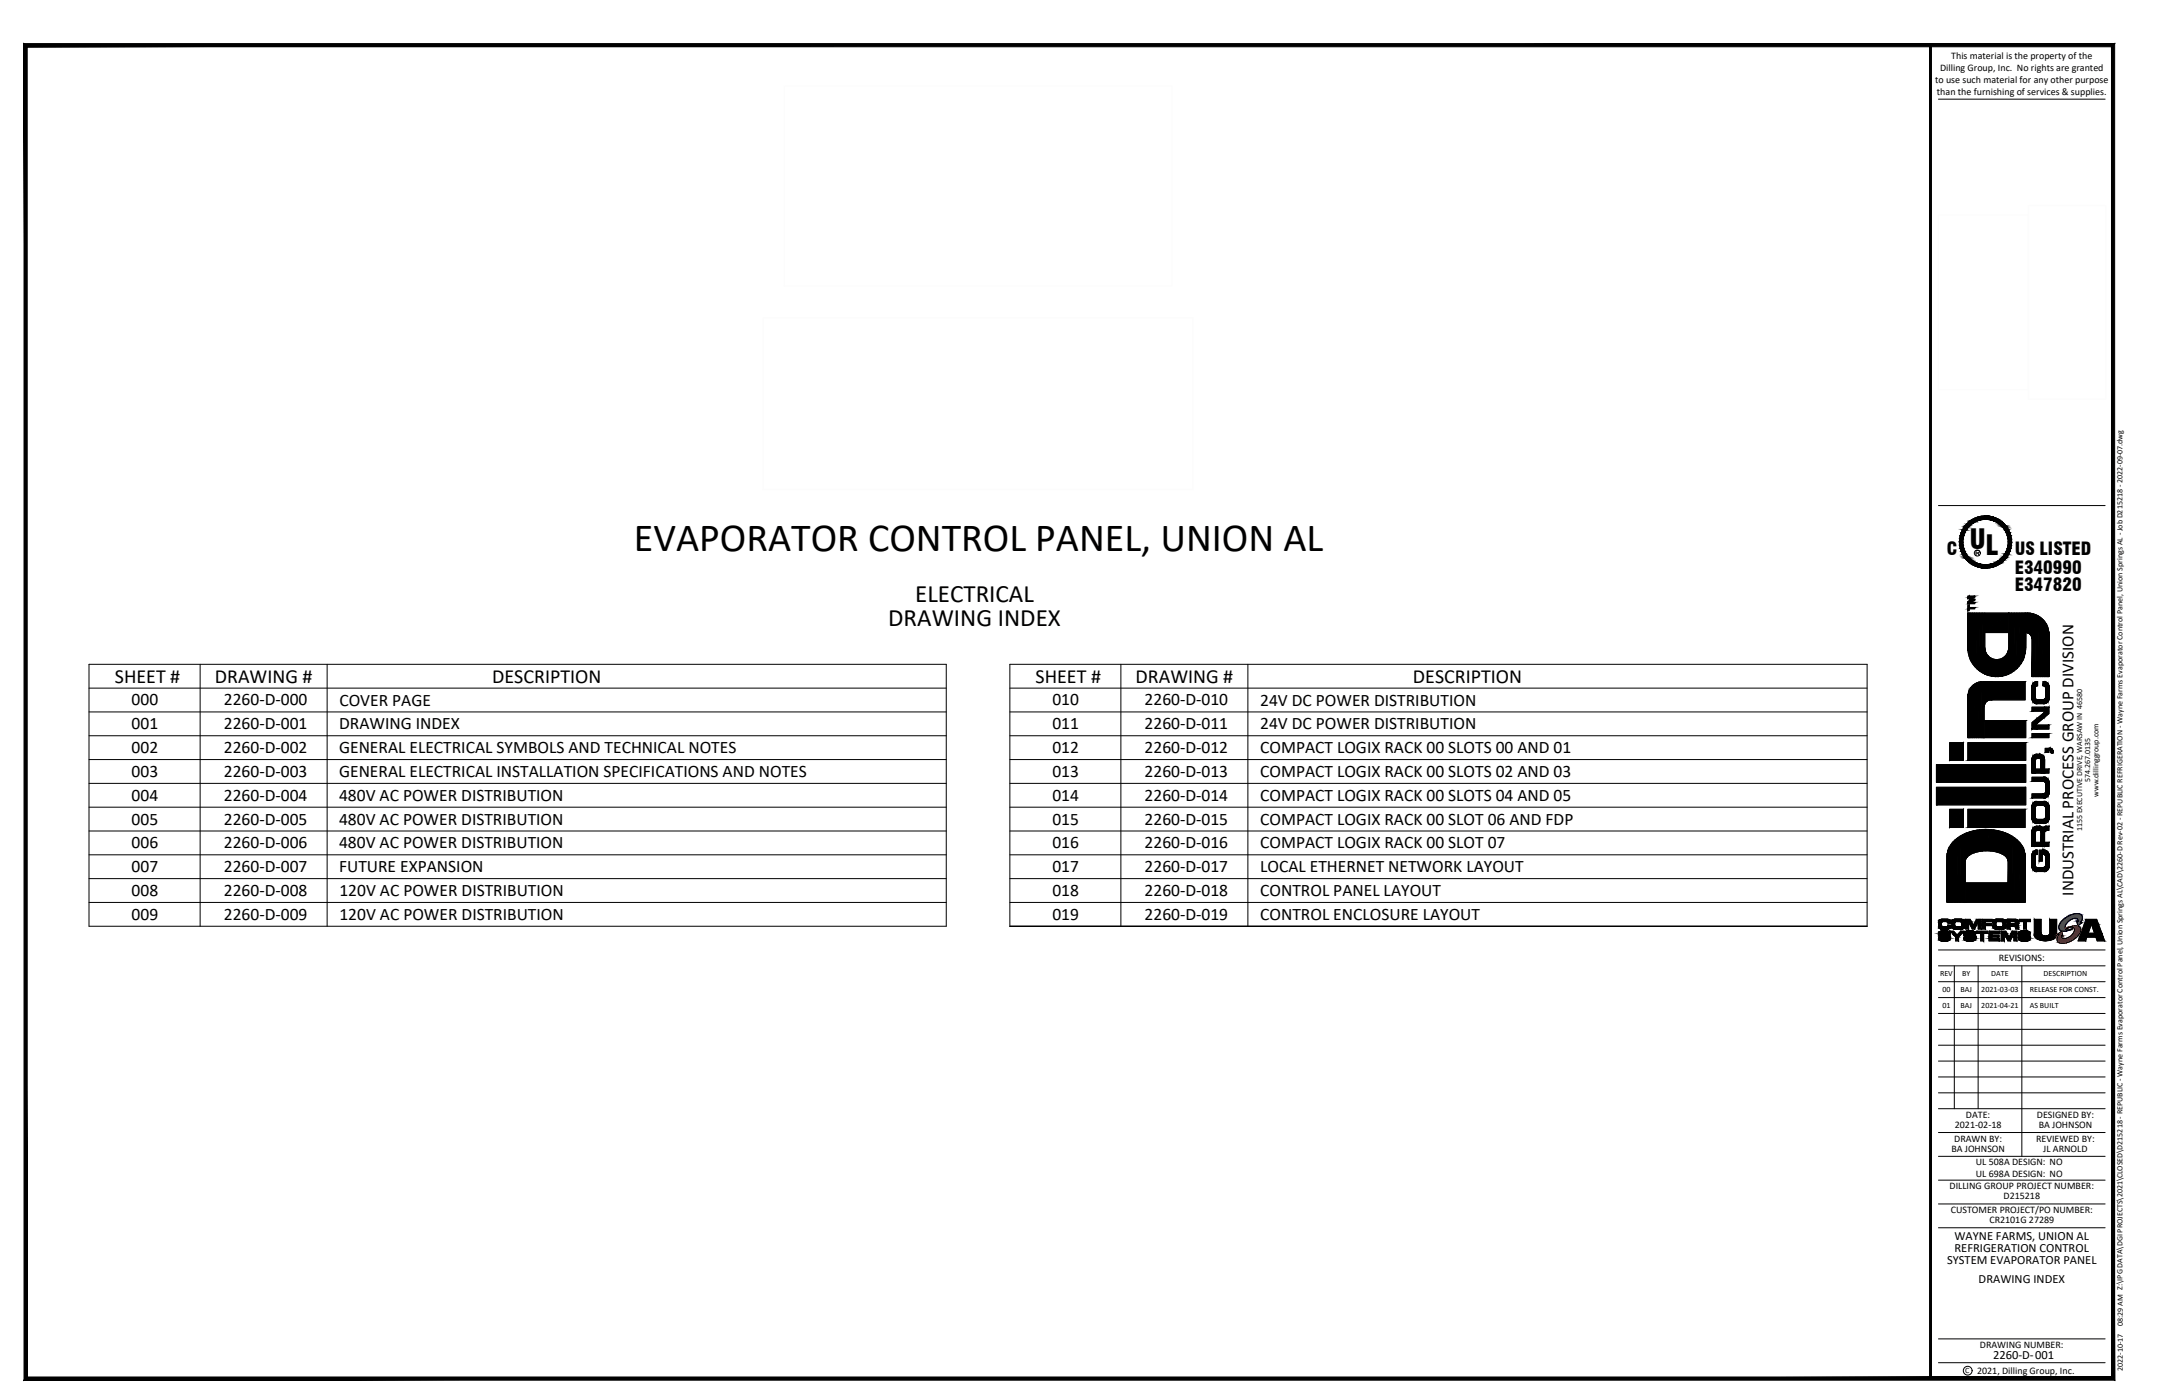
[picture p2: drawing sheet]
<svg xmlns="http://www.w3.org/2000/svg" width="432mm" height="279mm" viewBox="0 0 432 279" stroke-linecap="round" stroke-linejoin="round" font-family="sans-serif">
<defs><g id="words">
<text font-size="8" x="126.8" y="110.3">EVAPORATOR CONTROL PANEL, UNION AL</text>
<text font-size="5.5" x="393.9" y="109.7">UL</text>
<g font-size="5">
<text x="177.7" y="125.2">DRAWING INDEX</text>
<text x="183" y="120.4">ELECTRICAL</text>
</g>
<g font-size="4">
<text x="23" y="136.5">SHEET #</text>
<text x="43" y="136.5">DRAWING #</text>
<text x="98.4" y="136.5">DESCRIPTION</text>
<text x="207.1" y="136.5">SHEET #</text>
<text x="227.1" y="136.5">DRAWING #</text>
<text x="282.6" y="136.5">DESCRIPTION</text>
</g>
<g font-size="3.6">
<text x="389.3" y="111">C</text>
<text x="402.9" y="111">US LISTED</text>
<text x="402.9" y="114.9">E340990</text>
<text x="402.9" y="118.1">E347820</text>
</g>
<g font-size="3.5">
<text x="26.3" y="141.1">000</text>
<text x="44.8" y="141.1">2260-D-000</text>
<text x="67.9" y="141.1">COVER PAGE</text>
<text x="210.5" y="141.1">010</text>
<text x="228.9" y="141.1">2260-D-010</text>
<text x="252" y="141.1">24V DC POWER DISTRIBUTION</text>
<text x="26.3" y="145.9">001</text>
<text x="44.8" y="145.9">2260-D-001</text>
<text x="67.8" y="145.9">DRAWING INDEX</text>
<text x="210.5" y="145.9">011</text>
<text x="228.9" y="145.9">2260-D-011</text>
<text x="252" y="145.9">24V DC POWER DISTRIBUTION</text>
<text x="26.3" y="150.6">002</text>
<text x="26.3" y="155.4">003</text>
<text x="44.8" y="155.4">2260-D-003</text>
<text x="44.8" y="150.6">2260-D-002</text>
<text x="67.8" y="150.6">GENERAL ELECTRICAL SYMBOLS AND TECHNICAL NOTES</text>
<text x="67.8" y="155.4">GENERAL ELECTRICAL INSTALLATION SPECIFICATIONS AND NOTES</text>
<text x="210.5" y="150.6">012</text>
<text x="210.5" y="155.4">013</text>
<text x="228.9" y="150.6">2260-D-012</text>
<text x="228.9" y="155.4">2260-D-013</text>
<text x="252" y="150.6">COMPACT LOGIX RACK 00 SLOTS 00 AND 01</text>
<text x="252" y="155.4">COMPACT LOGIX RACK 00 SLOTS 02 AND 03</text>
<text x="26.3" y="160.1">004</text>
<text x="44.8" y="160.1">2260-D-004</text>
<text x="67.8" y="160.2">480V AC POWER DISTRIBUTION</text>
<text x="210.5" y="160.1">014</text>
<text x="228.9" y="160.1">2260-D-014</text>
<text x="252" y="160.2">COMPACT LOGIX RACK 00 SLOTS 04 AND 05</text>
<text x="26.3" y="164.9">005</text>
<text x="44.8" y="164.9">2260-D-005</text>
<text x="67.8" y="164.9">480V AC POWER DISTRIBUTION</text>
<text x="210.5" y="164.9">015</text>
<text x="228.9" y="164.9">2260-D-015</text>
<text x="252" y="164.9">COMPACT LOGIX RACK 00 SLOT 06 AND FDP</text>
<text x="26.3" y="169.7">006</text>
<text x="44.8" y="169.7">2260-D-006</text>
<text x="67.8" y="169.7">480V AC POWER DISTRIBUTION</text>
<text x="210.5" y="169.7">016</text>
<text x="228.9" y="169.7">2260-D-016</text>
<text x="252" y="169.7">COMPACT LOGIX RACK 00 SLOT 07</text>
<text x="26.3" y="174.4">007</text>
<text x="26.3" y="179.2">008</text>
<text x="44.8" y="179.2">2260-D-008</text>
<text x="44.8" y="174.4">2260-D-007</text>
<text x="67.8" y="174.5">FUTURE EXPANSION</text>
<text x="67.9" y="179.2">120V AC POWER DISTRIBUTION</text>
<text x="210.5" y="174.4">017</text>
<text x="210.5" y="179.2">018</text>
<text x="228.9" y="174.4">2260-D-017</text>
<text x="228.9" y="179.2">2260-D-018</text>
<text x="252" y="174.5">LOCAL ETHERNET NETWORK LAYOUT</text>
<text x="252" y="179.2">CONTROL PANEL LAYOUT</text>
<text x="26.3" y="184">009</text>
<text x="44.8" y="184">2260-D-009</text>
<text x="67.9" y="184">120V AC POWER DISTRIBUTION</text>
<text x="210.5" y="184">019</text>
<text x="228.9" y="184">2260-D-019</text>
<text x="252" y="184">CONTROL ENCLOSURE LAYOUT</text>
</g>
<text font-size="3.4" x="414.7" y="179.1" transform="rotate(-90 414.7 179.1)">INDUSTRIAL PROCESS GROUP DIVISION</text>
<g font-size="2.5">
<text x="390.9" y="247.9">WAYNE FARMS, UNION AL</text>
<text x="390.9" y="250.3">REFRIGERATION CONTROL</text>
<text x="389.4" y="252.7">SYSTEM EVAPORATOR PANEL</text>
<text x="395.7" y="256.7">DRAWING INDEX</text>
<text x="398.6" y="271.9">2260-D-001</text>
</g>
<g font-size="2">
<text x="390.2" y="11.7">This material is the property of the</text>
<text x="387" y="16.6">to use such material for any other purpose</text>
<text x="388" y="14.2">Dilling Group, Inc. No rights are granted</text>
<text x="387.4" y="19.1">than the furnishing of services &amp; supplies.</text>
<text x="399.8" y="192.2">REVISIONS:</text>
<text x="391" y="225.6">2021-02-18</text>
<text x="393.2" y="223.6">DATE:</text>
<text x="407.4" y="223.6">DESIGNED BY:</text>
<text x="407.7" y="225.6">BA JOHNSON</text>
<text x="390.3" y="230.3">BA JOHNSON</text>
<text x="390.8" y="228.3">DRAWN BY:</text>
<text x="395.2" y="233.1">UL 508A DESIGN: NO</text>
<text x="407.2" y="228.3">REVIEWED BY:</text>
<text x="408.7" y="230.3">JL ARNOLD</text>
<text x="389.9" y="237.9">DILLING GROUP PROJECT NUMBER:</text>
<text x="395.2" y="235.5">UL 698A DESIGN: NO</text>
<text x="400.7" y="239.8">D215218</text>
<text x="390.1" y="242.6">CUSTOMER PROJECT/PO NUMBER:</text>
<text x="397.9" y="244.6">CR2101G 27289</text>
<text x="396" y="269.6">DRAWING NUMBER:</text>
<text x="395.4" y="274.8">2021, Dilling Group, Inc.</text>
</g>
<g font-size="1.6">
<text x="418.1" y="156.4" transform="rotate(-90 418.1 156.4)">574.267.0135</text>
<text x="419.7" y="159.4" transform="rotate(-90 419.7 159.4)">www.dillinggroup.com</text>
<text x="416.4" y="166.3" transform="rotate(-90 416.4 166.3)">1155 EXECUTIVE DRIVE, WARSAW IN 46580</text>
<text x="388" y="195.3">REV</text>
<text x="392.4" y="195.3">BY</text>
<text x="398.3" y="195.3">DATE</text>
<text x="408.7" y="195.3">DESCRIPTION</text>
<text x="388.5" y="198.4">00</text>
<text x="388.5" y="201.6">01</text>
<text x="392.1" y="198.4">BAJ</text>
<text x="392.1" y="201.6">BAJ</text>
<text x="396.3" y="198.4">2021-03-03</text>
<text x="396.3" y="201.6">2021-04-21</text>
<text x="406" y="198.4">RELEASE FOR CONST.</text>
<text x="406" y="201.6">AS BUILT</text>
<text x="424.6" y="265.3" transform="rotate(-90 424.6 265.3)">08:29 AM Z:\IPG DATA\DGI PROJECTS\2021\CLOSED\D215218 - REPUBLIC - Wayne Farms Evaporator Control Panel, Union Springs AL\CAD\2260-D Rev-02 - REPUBLIC REFRIGERATION - Wayne Farms Evaporator Control Panel, Union Springs AL - Job D215218 - 2022-09-07.dwg</text>
<text x="393" y="274.6">C</text>
<text x="424.6" y="274.2" transform="rotate(-90 424.6 274.2)">2022-10-17</text>
</g>
</g></defs>
<!-- layer: 0 -->
<g fill="none" stroke="#000" stroke-width=".2">
<path d="M5.1 9h381v266.7h-381zM387.7 19.8h33.3M387.7 101.1h33.3M391.9 108.1h.7M391.9 108.7h.7M391.9 107.6h.7M391.9 109.2h.7M392 107.1h.8M392 109.7h.8M392.2 106.6h.8M392.2 110.2h.8M392.4 106.1h.8"/>
<path d="M392.4 110.7h.8M392.7 105.6h.9M392.7 111.3h.9M393.1 105h1M393.1 111.8h1M393.6 119.2h1.3v.3h-1.1l1.1 .4v.2l-1.1 .4h1.1v.2h-1.3v-.4l.8-.3-.8-.3zM393.6 112.3h1.2M393.6 104.5h1.2M394.3 104h1.7M394.3 112.8h1.7M395.2 110.6h.4M395.4 103.5h3.5"/>
<path d="M395.4 113.3h3.5M395.5 110.6l.4 .5M395.6 110.6l.3-.3-.1-.1-.6-.1v1M398.2 104h1.7M398.2 112.8h1.7M399.5 112.3h1.1M399.5 104.5h1.1M400.2 105h.9M400.2 111.8h.9M400.6 105.6h.9M400.6 111.3h.9M401 106.1h.8"/>
<path d="M401 110.7h.8M401.3 106.6h.7M401.3 110.2h.7M401.5 107.1h.7M401.5 109.7h.7M401.6 107.6h.7M401.6 109.2h.7M401.6 108.1h.7M401.6 108.7h.7M17.8 132.9h171.5v52.4h-171.5zM17.8 137.6h171.5M40 132.9v52.4"/>
<path d="M65.4 132.9v52.4M202 137.6h171.4M224.2 132.9v52.4M249.6 132.9v52.4M393.6 129.4a5.8 5.8 0 0 0 5.7 5.9 5.8 5.8 0 0 0 5.8-5.9M393.6 121.1h.2v.4h1.1v.3h-1.1v.3h-.2zM396.2 136.3a3 3 0 0 0-2.6 3v8.2h11.6v-3.4h-8.4v-2.7a1.39 1.39 0 0 1 1.5-1.4M396.2 136.3h8.8v3.7h-6.9M401.7 129.5a2.38 2.38 0 0 1-2.4 2.4 2.38 2.38 0 0 1-2.3-2.4v-3h4.7v3M405.5 122.6a4.3 4.3 0 0 1 4.3 4.3v8.4h-3.4v-7.5M405.6 122.6h-12v6.9M406.4 127.8a1.26 1.26 0 0 0-1.3-1.3l.1 3"/>
<path d="M406.4 137.3v2.4a1.01 1.01 0 0 0 1 1M407 139.5l.4 .4h1.3M407 137.5v2M407.4 136.3a1.01 1.01 0 0 0-1 1M407.4 136.3h.1v.9a.38 .38 0 0 0-.5 .3M408.7 137.1l.4 .4v2M408.8 136.3a1.01 1.01 0 0 1 1 1M408.8 136.3h-.2v.9h.1M409.1 139.5l-.4 .4M409.8 137.3v2.4a1.01 1.01 0 0 1-1 1M17.8 147.2h171.5M17.8 151.9h171.5"/>
<path d="M17.8 156.7h171.5M17.8 142.4h171.5M202 147.2h171.4M202 151.9h171.4M202 156.7h171.4M202 142.4h171.4M387.3 157.5h17.9v3.5h-17.9zM387.3 152.9h17.9v3.6h-17.9zM389.9 148.5h2.8v3.6h-2.8zM393.6 148.5h11.6v3.6h-11.6zM406.4 146.7h3.4v.8h-3.4zM406.4 141.4h3.4v1.3l-2.5 2.1v.2h2.5v.8h-3.4v-1.3l2.5-2v-.3h-2.5z"/>
<path d="M406.7 151.1a1.39 1.39 0 0 1 2.2 .8v1.9h.9v.8h-3.4v-2.7zM407 152.1l.2-.4a.83 .83 0 0 1 .9 .2l.1 1.9h-1.2v-1.7M407.4 140.7h1.4M408.7 156.3l.4 .3M408.7 156.3h-2.3v-.9h2.4a1.01 1.01 0 0 1 1 1.1v2.1a1.01 1.01 0 0 1-1 1h-2.4v-.8h2.3M408.9 159.6h.1M409.1 156.6v1.8l-.4 .4M410 149.6a.62 .62 0 0 1 .6 .7M410 149.7h-1v.8h.8v-.4l.4 .2M410.2 150.3v.3h.4v-.3M17.8 161.4h171.5M17.8 175.7h171.5"/>
<path d="M17.8 166.2h171.5M17.8 171h171.5M202 161.4h171.4M202 175.7h171.4M202 166.2h171.4M202 171h171.4M389.4 171.2v9.3h15.6v-9.3M389.4 171.3a5.2 5.2 0 0 1 3.7-4.6 10.3 10.3 0 0 1 10.5 1.5 4.5 4.5 0 0 1 1.4 3.1M389.9 161.9h2.8v3.6h-2.8zM393.1 172.3a2.53 2.53 0 0 1 2.3-1.9 6.8 6.8 0 0 1 5.9 1l.3 .9M393.1 172.2v4.4h8.5v-4.4M393.6 161.9h11.4v3.6h-11.4z"/>
<path d="M406.4 163.7a1.01 1.01 0 0 0 1 1h1.4a1.04 1.04 0 0 0 1-1M407 173.1l.4 .4h1.3M407 166.4l.2-.3a.83 .83 0 0 1 .9 .2l.1 2.2h-1.2v-2M407 163.5l.4 .4h1.3M407 161.5v2M407 171.2v1.9M407.4 160.3a1.01 1.01 0 0 0-1 1v2.4M407.4 165.2l.7 .1a.53 .53 0 0 0 .9 0l.8-.1v.9h-.7l-.2 .4v2h.9v.8h-3.4v-3a.97 .97 0 0 1 1-1M407.4 170l.1 .9h-.3l-.2 .3M407.4 160.3h1.4M407.4 170l-.5 .1a.94 .94 0 0 0-.5 .9v2.3a1.01 1.01 0 0 0 1 1h1.4a1.01 1.01 0 0 0 1-1v-2.3a1.01 1.01 0 0 0-1-1h-1v2.2h.7v-1.3h.2M408.7 170.9l.4 .3v1.9l-.4 .4"/>
<path d="M408.7 161.1l.4 .4M408.7 161.1h-1.3l-.4 .4M408.8 160.3a1.01 1.01 0 0 1 1 1v2.4M409.1 161.5v2l-.4 .4M17.8 180.5h171.5M202 185.3v-52.4h171.4v52.4M202 180.5h171.4M373.4 185.3h-171.4h171.4M387.7 190h33.3M387.7 193.2h33.3M387.7 196.3h33.3M387.7 199.5h33.3"/>
<path d="M387.7 187h.1M387.7 187l.3 .3 1.4 .1M387.8 184.1l.4-.2h1.5a.52 .52 0 0 1 .4 .7h-.6l-.1-.3h-.9l-.2 .2 .1 .8 1 .1 .1-.4h.6v.4l-.4 .4h-1.6l-.4-.4zM388.4 187.7h1M389.4 187.4v.3M389.4 186.7h-1l-.1 .2 1.6 .2 .2 .3-.1 .5-.5 .3-1.4-.1a.5 .5 0 0 1-.4-.6h.6l.1 .2M389.4 186.2l.5 .2 .1 .4h-.5l-.1-.1M389.5 186.2h.1M389.5 186.2l-1.5 .1-.3 .3v.4M389.5 184.5v.1M390.1 187.4h.1M390.1 186.2h.6l.7 .8 .7-.8h.7l-1.1 1.2v.8h-.6v-.8z"/>
<path d="M390.4 184.1l.4-.2h1.8l.3 .4v1.1l-.5 .4-1.8-.1-.2-.3zM390.9 193.2v28.5M391 184.4l1.2-.1 .1 .2-.1 .8h-1.2zM392.8 187l.3 .3 1.4 .1v.3M392.8 187h.1M393.1 183.9h.9l.7 1.1 .6-1.1h.9v1.9h-.6v-1.5l-.7 1.5h-.5l-.7-1.5v1.5h-.6zM393.5 187.7h1M394.5 186.2l.5 .2 .1 .4-1.6-.1-.1 .2 1.5 .2 .3 .3-.1 .5-.5 .3-1.4-.1a.5 .5 0 0 1-.4-.6h.6l.1 .2M394.6 186.2h.1M394.6 186.2l-1.5 .1-.3 .2v.5M395.2 187.4h.1M395.3 186.2h2.2v.5h-.8v1.5h-.6v-1.5h-.8z"/>
<path d="M395.6 193.2v28.5M396.5 183.9h1.9v.4h-1.3v.4h1.3v.4h-1.3v.7h-.6zM397.8 186.2h2.1v.5h-1.5v.3h1.4v.4h-1.4v.3h1.5v.5h-2.1zM398.7 184l.4-.1h1.8l.3 .4v1.1l-.5 .4-1.9-.1-.2-.3v-1.2zM399.3 184.4h1.2v.9h-1.2l-.1-.1zM400.2 186.2h1l.6 1.2 .7-1.2h.9v2h-.6v-1.5l-.7 1.5h-.5l-.7-1.5v1.5h-.7zM402 184.3h.9a.24 .24 0 0 1 .2 .3 .24 .24 0 0 1-.2 .2h-.9zM403.4 185l.2 .2 .1 .6h-.6v-.4l-.2-.1h-.9v.5h-.6v-1.9h1.8a.55 .55 0 0 1 .5 .7l-.3 .4M403.7 187h.1M403.7 187l.3 .3 1.4 .1v.3M403.9 183.9h2.2v.4h-.8v1.5h-.6v-1.5h-.8zM404.4 193.2v38.1"/>
<path d="M404.4 187.7h1M405.4 186.2l.5 .2 .1 .4-1.6-.1-.1 .3 1.5 .1 .3 .3-.1 .5-.5 .3-1.4-.1a.5 .5 0 0 1-.4-.6h.6l.1 .2M405.5 186.2h.1M405.5 186.2l-1.5 .1-.3 .2v.5M406.1 187.4h.1M406.9 183.9h1.3v2.8a1.01 1.01 0 0 0 1.8 0v-2.8h1.3v3.1a1.9 1.9 0 0 1-2 1.2 2.44 2.44 0 0 1-2.4-1zM411.5 186.9l.9-.7 .2 1-.3-.1a.67 .67 0 0 0 .3 .6 .67 .67 0 0 0 .8-.1 1.99 1.99 0 0 0 1.5-1.9 1.04 1.04 0 0 0-1.6 .1 2.43 2.43 0 0 1 2.7-.3 1.82 1.82 0 0 1-1 2.2 3.3 3.3 0 0 1-3.3 .7 1.06 1.06 0 0 1 .1-1.5zM412.3 184.3a4 4 0 0 1 3.7-1.5 .95 .95 0 0 1 .1 1.7h.3l-.9 .7-.1-1 .2 .1a.67 .67 0 0 0-.3-.6 .67 .67 0 0 0-.8 .1 2.04 2.04 0 0 0-1.5 1.9 1.06 1.06 0 0 0 1.6-.1 2.43 2.43 0 0 1-2.7 .3l-.1-.7zM417.2 183.9h2.1l1.6 4.3h-1.5l-.2-.8h-1.8l-.3 .8h-1.5zM418.3 184.8l.6 1.8h-1.3zM387.7 202.7h33.3M387.7 205.9h33.3"/>
<path d="M387.7 209h33.3M387.7 212.2h33.3M387.7 215.4h33.3M387.7 218.6h33.3M387.7 231.3h33.3M387.7 226.5h33.3M387.7 221.7h33.3M387.7 236h33.3M387.7 245.6h33.3M387.7 240.8h33.3M387.7 272.5h33.3M387.7 267.8h33.3"/>
<circle cx="395.5" cy="110.6" r=".6"/>
<circle cx="397.1" cy="108.4" r="4.5"/>
<circle cx="397.1" cy="108.4" r="5.2"/>
<circle cx="393.5" cy="274.1" r=".88"/>
</g>
<path d="M156.8 17.2h77.6v40h-77.6zM387.7 43h18v34.9h-18z" fill="none" stroke="#fcfcfc" stroke-width=".2"/>
<path d="M405.7 41.1h15.5v38.7h-15.5zM152.6 63.5h86v34.4h-86z" fill="none" stroke="#fcfcfc" stroke-width=".25"/>
<g fill="#000" stroke="#000" stroke-width=".2">
<path d="M410.2 149.7v.5zM408.1 165.3v.9zM387.7 186.6h2.3zM388 187.3h2.1zM393.1 187.3h2zM394.5 187.5h.7zM402.9 184.3h.8zM402.9 184.8h.7zM403.9 187.3h2.1z"/>
<path d="M391.9 108.4l.7 .6v-.6zM391.9 108.4l.7 .6h-.7z"/>
<path d="M391.9 107.8h.7zM391.9 107.8h.7z"/>
<path d="M391.9 107.8l.7 .6v-.6zM391.9 107.8l.7 .6h-.7z"/>
<path d="M391.9 109l.7 .1zM391.9 109l.7 .1z"/>
<path d="M391.9 109.1l.8 .5-.1-.5zM391.9 109.1l.8 .5h-.7z"/>
<path d="M392 107.2l.6 .6 .1-.6zM392 107.2l.6 .6h-.7z"/>
<path d="M392 109.6l.8 .1zM392 109.6l.8 .1z"/>
<path d="M392 107.1h.8zM392 107.1l.7 .1z"/>
<path d="M392 109.7l1 .5-.2-.5zM392 109.7l1 .5h-.8z"/>
<path d="M392.2 106.6l.6 .5 .2-.5zM392.2 106.6l.6 .5h-.8z"/>
<path d="M392.2 110.2l.8 .1zM392.2 110.2l.8 .1z"/>
<path d="M392.3 106.5l.7 .1v-.1zM392.3 106.5l.7 .1h-.8z"/>
<path d="M392.3 110.3l.9 .5-.2-.5zM392.3 110.3l.9 .5h-.7z"/>
<path d="M392.5 106l.5 .5 .2-.5zM392.5 106l.5 .5h-.7z"/>
<path d="M392.5 110.8l.8 .1-.1-.1zM392.5 110.8l.8 .1h-.8z"/>
<path d="M392.5 105.9l.7 .1 .1-.1zM392.5 105.9l.7 .1h-.7z"/>
<path d="M392.5 110.9l1.1 .4-.3-.4zM392.5 110.9l1.1 .4h-.9z"/>
<path d="M393.6 119.2v.5l.2-.5zM393.8 119.2v.6l-.2-.1z"/>
<path d="M392.7 105.5l.6 .4 .3-.4zM392.7 105.5l.6 .4h-.8z"/>
<path d="M392.7 111.3l1.1 .2-.2-.2zM392.7 111.3l1.1 .2h-.9z"/>
<path d="M392.9 105.3l.7 .2 .2-.2zM392.9 105.3l.7 .2h-.9z"/>
<path d="M392.9 111.5l1.1 .2-.2-.2zM392.9 111.5l1.1 .2h-.9z"/>
<path d="M393.8 119.5v.3l.6-.1zM393.8 119.8l.6-.1v.3z"/>
<path d="M393.8 119.2v.3l1.1-.3zM393.8 119.5l1.1-.3v.3z"/>
<path d="M393.1 105.1l.7 .2 .2-.2zM393.1 105.1l.7 .2h-.9z"/>
<path d="M393.1 111.7l1.2 .3-.3-.3zM393.1 111.7l1.2 .3h-1z"/>
<path d="M393.3 104.8l.7 .3 .3-.3zM393.3 104.8l.7 .3h-.9z"/>
<path d="M393.3 112l1.2 .1-.2-.1zM393.3 112l1.2 .1h-1.1z"/>
<path d="M394.4 119.7v.6l.5-.4zM394.4 120.3l.5-.4v.2z"/>
<path d="M393.4 104.7l.9 .1 .2-.1zM393.4 104.7l.9 .1h-1z"/>
<path d="M393.4 112.1l1.6 .3-.5-.3zM393.4 112.1l1.6 .3h-1.2z"/>
<path d="M393.8 104.4h1.2zM393.8 104.4h1.2z"/>
<path d="M393.8 104.4l.7 .3 .5-.3zM393.4 104.7l.4-.3 .7 .3z"/>
<path d="M393.8 112.4h1.2zM393.8 112.4h1.2z"/>
<path d="M393.8 112.4l1.8 .3-.6-.3zM393.8 112.4l1.8 .3h-1.5z"/>
<path d="M394.1 104.1l.9 .3 .6-.3zM393.8 104.4l.3-.3 .9 .3z"/>
<path d="M394.1 112.7l2 .1zM394.1 112.7l2 .1h-1.8z"/>
<path d="M394.3 104l1.3 .1 .5-.1zM394.1 104.1l.2-.1 1.3 .1z"/>
<path d="M394.3 112.8h1.9zM394.3 112.8h1.9z"/>
<path d="M394.4 104h1.8zM394.3 104h1.8z"/>
<path d="M394.4 112.8l2.4 .1zM394.4 112.8l2.4 .1z"/>
<path d="M394.5 103.9h2.3zM394.4 104h1.8z"/>
<path d="M396.8 103.2l1.3 .1zM396.1 103.3h2z"/>
<path d="M396.1 103.3l2.6 .1-.6-.1zM395.5 103.4l.6-.1 2.6 .1z"/>
<path d="M396.1 113.5h2zM396.1 113.5l1.3 .1z"/>
<path d="M395.5 103.4l3.8 .3-.6-.3zM394.9 103.7l.6-.3 3.8 .3z"/>
<path d="M395.5 113.4l2.6 .1 .6-.1zM395.5 113.4l2.6 .1h-2z"/>
<path d="M394.9 103.7l4.8 .2-.4-.2zM394.5 103.9l.4-.2 4.8 .2z"/>
<path d="M394.9 113.1l3.8 .3 .6-.3zM394.9 113.1l3.8 .3h-3.2z"/>
<path d="M397.4 103.9l2.5 .1zM397.4 103.9l2.5 .1z"/>
<path d="M394.5 112.9l4.8 .2 .4-.2zM394.5 112.9l4.8 .2h-4.4z"/>
<path d="M398 104h1.9zM398 104h1.9z"/>
<path d="M398 112.8h1.9zM397.4 112.9h2.3z"/>
<path d="M398.1 104l2 .1-.2-.1zM398.1 104l2 .1h-1.5z"/>
<path d="M398.1 112.8h1.8zM398 112.8h1.9z"/>
<path d="M398.6 104.1l1.8 .3-.3-.3zM398.6 104.1l1.8 .3h-1.2z"/>
<path d="M398.6 112.7l1.3 .1 .2-.1zM398.1 112.8l.5-.1 1.3 .1z"/>
<path d="M399.2 112.4h1.2zM399.2 112.4h1.3z"/>
<path d="M399.2 112.4l.9 .3 .3-.3zM398.6 112.7l.6-.3 .9 .3z"/>
<path d="M399.2 104.4h1.3zM399.2 104.4h1.3z"/>
<path d="M399.2 104.4l1.6 .3-.3-.3zM399.2 104.4l1.6 .3h-1.1z"/>
<path d="M399.7 104.7l1.2 .1-.1-.1zM399.7 104.7l1.2 .1h-1z"/>
<path d="M399.7 112.1l.8 .3 .3-.3zM399.2 112.4l.5-.3 .8 .3z"/>
<path d="M399.9 104.8l1.2 .3-.2-.3zM399.9 104.8l1.2 .3h-.9z"/>
<path d="M399.9 112l.9 .1 .1-.1zM399.7 112.1l.2-.1 .9 .1z"/>
<path d="M400.2 105.1l1.1 .2-.2-.2zM400.2 105.1l1.1 .2h-.9z"/>
<path d="M400.2 111.7l.7 .3 .2-.3zM399.9 112l.3-.3 .7 .3z"/>
<path d="M400.4 105.3l1.1 .2-.2-.2zM400.4 105.3l1.1 .2h-.9z"/>
<path d="M400.4 111.5l.7 .2 .2-.2zM400.4 111.5l.7 .2h-.9z"/>
<path d="M400.6 105.5l1.1 .4-.2-.4zM400.6 105.5l1.1 .4h-.8z"/>
<path d="M400.6 111.3l.7 .2 .2-.2zM400.6 111.3l.7 .2h-.9z"/>
<path d="M400.9 105.9l.9 .1-.1-.1zM400.9 105.9l.9 .1h-.8z"/>
<path d="M400.9 110.9l.6 .4 .2-.4zM400.9 110.9l.6 .4h-.9z"/>
<path d="M401 106l1 .5-.2-.5zM401 106l1 .5h-.8z"/>
<path d="M401 110.8l.7 .1 .1-.1zM401 110.8l.7 .1h-.8z"/>
<path d="M401.2 106.5l.8 .1zM401.2 106.5l.8 .1z"/>
<path d="M401.2 110.3l.6 .5 .2-.5zM401.2 110.3l.6 .5h-.8z"/>
<path d="M401.3 106.6l.9 .5-.2-.5zM401.3 106.6l.9 .5h-.8z"/>
<path d="M401.3 110.2l.7 .1v-.1zM401.3 110.2l.7 .1h-.8z"/>
<path d="M401.4 107.1l.8 .1zM401.4 107.1l.8 .1z"/>
<path d="M401.4 109.7l.6 .5 .2-.5zM401.4 109.7l.6 .5h-.7z"/>
<path d="M401.5 107.2l.8 .6-.1-.6zM401.5 107.2l.8 .6h-.7z"/>
<path d="M401.5 109.6h.7zM401.5 109.6l.7 .1z"/>
<path d="M401.6 107.8h.7zM401.6 107.8h.7z"/>
<path d="M401.6 107.8l.7 .6v-.6zM401.6 107.8l.7 .6h-.6z"/>
<path d="M401.6 109l.7 .1zM401.6 109l.7 .1z"/>
<path d="M401.6 109.1l.6 .5 .1-.5zM401.6 109.1l.6 .5h-.7z"/>
<path d="M401.7 108.4l.6 .6v-.6zM401.7 108.4l.6 .6h-.7z"/>
<path d="M393.6 122.6v6.8zM393.6 122.6v7.5z"/>
<path d="M393.6 138.9v8.6zM393.6 138.9v8.6z"/>
<path d="M393.6 120.3v.4l.2-.5zM393.8 120.2v.5h-.2z"/>
<path d="M393.6 121.1v1l.2-1zM393.8 121.1v1h-.2z"/>
<path d="M393.6 122.6v7.5l.1-7.5zM393.7 122.6v8.2l-.1-.7z"/>
<path d="M393.7 138.4l-.1 .5v8.6zM393.7 138.4v9.1h-.1z"/>
<path d="M393.7 122.6v8.2l.2-8.2zM393.9 122.6v8.8l-.2-.6z"/>
<path d="M393.9 137.9l-.2 .5v9.1zM393.9 137.9v9.6h-.2z"/>
<path d="M393.8 120.2v.3zM393.9 120.2l-.1 .3z"/>
<path d="M393.8 120.5v.2zM393.9 120.5l-.1 .2z"/>
<path d="M393.8 121.5v.3l1.1-.3zM393.8 121.8l1.1-.3v.3z"/>
<path d="M393.9 122.6v8.8l.2-8.8zM394.1 122.6v9.5l-.2-.7z"/>
<path d="M393.9 120.2v.3l.5-.5zM393.9 120.5l.5-.5v.3z"/>
<path d="M393.9 120.5v.2l1-.2zM393.9 120.7l1-.2v.2z"/>
<path d="M394.2 137.5l-.3 .4v9.6zM394.2 137.5v10h-.3z"/>
<path d="M394.1 122.6v9.5l.4-9.5zM394.5 122.6v10.1l-.4-.6z"/>
<path d="M394.5 137.2l-.3 .3v10zM394.5 137.2v10.3h-.3z"/>
<path d="M394.5 137.2v10.3l.4-10.6zM394.9 136.9v10.6h-.4z"/>
<path d="M394.5 122.6v10.1l.4-10.1zM394.9 122.6v10.6l-.4-.5z"/>
<path d="M394.9 136.9v10.6l.4-10.9zM395.3 136.6v10.9h-.4z"/>
<path d="M394.9 122.6v10.6l.5-10.6zM395.4 122.6v11.1l-.5-.5z"/>
<path d="M395.3 136.6v10.9l.4-11.1zM395.7 136.4v11.1h-.4z"/>
<path d="M395.4 122.6v11.1l.5-11.1zM395.9 122.6v11.6l-.5-.5z"/>
<path d="M395.7 136.4v11.1l.5-11.2zM396.2 136.3v11.2h-.5z"/>
<path d="M395.9 122.6v11.6l.5-11.6zM396.4 122.6v11.9l-.5-.3z"/>
<path d="M396.2 136.3v11.2l.6-11.2zM396.8 136.3v11.2h-.6z"/>
<path d="M396.4 122.6v11.9l.6-11.9zM397 122.6v12.2l-.6-.3z"/>
<path d="M396.8 136.3v5.1zM396.9 136.3l-.1 5.1z"/>
<path d="M396.9 136.3v4.8zM396.9 136.3v4.8z"/>
<path d="M396.9 136.3v4.6l.1-4.6zM397 136.3v4.3l-.1 .3z"/>
<path d="M397 129.5v5.3zM397 130v4.8z"/>
<path d="M397 122.6v3.9l4.7-3.9zM397 126.5l4.7-3.9v3.9z"/>
<path d="M397 130v4.8zM397 130.1v4.7z"/>
<path d="M397 130.1v4.7zM397.1 130.4v4.5z"/>
<path d="M397 136.3v4.3l.2-4.3zM397.2 136.3v4.1l-.2 .2z"/>
<path d="M397.1 130.4v4.5l.2-4.1zM397.3 130.8v4.2l-.2-.1z"/>
<path d="M397.2 136.3v4.1l.2-4.1zM397.4 136.3v4l-.2 .1z"/>
<path d="M397.3 130.8v4.2l.3-3.9zM397.6 131.1v3.9h-.3z"/>
<path d="M397.4 136.3v4l.2-4zM397.6 136.3v3.8l-.2 .2z"/>
<path d="M397.6 131.1v3.9zM397.7 131.2v3.9z"/>
<path d="M397.6 136.3v3.8l.2-3.8zM397.8 136.3v3.7l-.2 .1z"/>
<path d="M397.7 131.2v3.9l.2-3.7zM397.9 131.4v3.7h-.2z"/>
<path d="M397.8 136.3v3.7l.3-3.7zM398.1 136.3v3.7h-.3z"/>
<path d="M397.9 131.4v3.7l.4-3.4zM398.3 131.7v3.5l-.4-.1z"/>
<path d="M398.1 136.3v3.7l.3-3.7zM398.4 136.3v3.7h-.3z"/>
<path d="M398.3 131.7v3.5zM398.3 131.7v3.5z"/>
<path d="M398.3 131.7v3.5l.4-3.4zM398.7 131.8v3.5l-.4-.1z"/>
<path d="M398.4 136.3v3.7l6.6-3.7zM398.4 140l6.6-3.7v3.7z"/>
<path d="M398.7 131.8v3.5l.3-3.4zM399 131.9v3.4h-.3z"/>
<path d="M399 131.9v3.4l.1-3.4zM399.1 131.9v3.4h-.1z"/>
<path d="M399.1 131.9v3.4l.5-3.4zM399.6 131.9v3.4h-.5z"/>
<path d="M399.6 131.9v3.4l.1-3.4zM399.7 131.9v3.4h-.1z"/>
<path d="M399.7 131.9v3.4l.3-3.5zM400 131.8v3.5h-.3z"/>
<path d="M400 131.8v3.5l.4-3.6zM400.4 131.7v3.5l-.4 .1z"/>
<path d="M400.4 131.7v3.5zM400.4 131.7v3.5z"/>
<path d="M400.4 131.7v3.5l.4-3.8zM400.8 131.4v3.7l-.4 .1z"/>
<path d="M400.8 131.4v3.7l.2-3.9zM401 131.2v3.9h-.2z"/>
<path d="M401.1 131.1l-.1 4zM401.1 131.1l-.1 4z"/>
<path d="M401.4 130.8l-.3 .3v3.9zM401.4 130.8v4.2h-.3z"/>
<path d="M401.6 130.4l-.2 .4v4.2zM401.6 130.4v4.5l-.2 .1z"/>
<path d="M401.7 130.1l-.1 4.8zM401.7 130.1v4.7l-.1 .1z"/>
<path d="M401.7 130v4.8zM401.7 130v4.8z"/>
<path d="M401.7 129.5v5.3zM401.7 129.5v5.3z"/>
<path d="M401.7 122.6v12.2l.6-12.2zM402.3 122.6v11.9l-.6 .3z"/>
<path d="M402.3 122.6v11.9l.5-11.9zM402.8 122.6v11.6l-.5 .3z"/>
<path d="M402.8 122.6v11.6l.6-11.6zM403.4 122.6v11.1l-.6 .5z"/>
<path d="M403.4 122.6v11.1l.4-11.1zM403.8 122.6v10.6l-.4 .5z"/>
<path d="M403.8 122.6v10.6l.4-10.6zM404.2 122.6v10.1l-.4 .5z"/>
<path d="M404.2 122.6v10.1l.4-10.1zM404.6 122.6v9.5l-.4 .6z"/>
<path d="M404.6 122.6v9.5l.2-9.5zM404.8 122.6v8.8l-.2 .7z"/>
<path d="M404.8 122.6v8.8l.2-8.8zM405 122.6v8.2l-.2 .6z"/>
<path d="M405 122.6v8.2l.1-8.2zM405.1 122.6l-.1 8.2z"/>
<path d="M405.1 122.6v7.5zM405.2 122.6l-.1 7.5z"/>
<path d="M405.2 122.6v3.9l.2-3.9zM405.4 122.6v4l-.2-.1z"/>
<path d="M405.4 122.6v4l.1-4zM405.5 122.6v4h-.1z"/>
<path d="M405.5 122.6v4l.1-4zM405.6 122.6v4h-.1z"/>
<path d="M405.6 122.6v4l.2-4zM405.8 122.6v4.1l-.2-.1z"/>
<path d="M405.8 122.6v4.1l.2-4zM406 122.7v4.2l-.2-.2z"/>
<path d="M406 122.7v4.2zM406.1 122.7v4.3z"/>
<path d="M406.1 122.7v4.3l.1-4.3zM406.2 122.7v4.4l-.1-.1z"/>
<path d="M406.2 122.7v4.4l.1-4.4zM406.3 122.7v4.6l-.1-.2z"/>
<path d="M406.3 122.7v4.6zM406.4 122.7v4.8z"/>
<path d="M406.4 122.7v4.8zM406.4 122.7v5.1z"/>
<path d="M406.4 137.2v2.5zM406.4 137.2v2.7z"/>
<path d="M406.4 122.7v12.6l.2-12.5zM406.6 122.8v12.5h-.2z"/>
<path d="M406.5 137l-.1 2.9zM406.5 137v3.1z"/>
<path d="M406.5 136.8v3.3zM406.5 136.8v3.4z"/>
<path d="M406.6 136.7l-.1 .1v3.4zM406.6 136.7v3.7l-.1-.2z"/>
<path d="M406.6 136.7v3.7l.2-3.8zM406.8 136.6v3.9l-.2-.1z"/>
<path d="M406.6 122.8v12.5l.6-12.3zM407.2 123v12.3h-.6z"/>
<path d="M406.8 136.6v3.9l.1-4zM406.9 136.5v4.1l-.1-.1z"/>
<path d="M406.9 136.5v4.1l.1-4.2zM407 136.4v4.3l-.1-.1z"/>
<path d="M407 136.4v1.1zM407 136.4v1.1z"/>
<path d="M407 139.6v1.1zM407 139.5v1.2z"/>
<path d="M407 136.4v1.1zM407.1 136.4l-.1 1.1z"/>
<path d="M407 139.6v1.1zM407.1 139.7v1z"/>
<path d="M407.1 136.4v1zM407.1 136.4v1z"/>
<path d="M407.1 139.7v1zM407.1 139.7v1z"/>
<path d="M407.1 136.4v1zM407.1 136.4v1z"/>
<path d="M407.1 139.7v1zM407.1 139.7v1z"/>
<path d="M407.1 136.4v.9zM407.1 136.4v.9z"/>
<path d="M407.1 139.7v1zM407.1 139.8v.9z"/>
<path d="M407.1 136.4v.9zM407.2 136.4l-.1 .9z"/>
<path d="M407.1 139.8v.9zM407.2 139.8l-.1 .9z"/>
<path d="M407.2 136.4v.8zM407.2 136.4v.8z"/>
<path d="M407.2 139.8v.9zM407.2 139.9v.8z"/>
<path d="M407.2 123v12.3l.4-12.1zM407.6 123.2v12.1h-.4z"/>
<path d="M407.2 136.4v.8zM407.2 136.4v.8z"/>
<path d="M407.2 136.4v.8zM407.3 136.3l-.1 .9z"/>
<path d="M407.2 139.9v.8zM407.3 139.9l-.1 .8z"/>
<path d="M407.3 136.3v.9zM407.3 136.3v.9z"/>
<path d="M407.3 139.9v.8zM407.3 139.9v.8z"/>
<path d="M407.3 136.3v.9zM407.4 136.3l-.1 .9z"/>
<path d="M407.3 139.9v.8zM407.4 139.9l-.1 .8z"/>
<path d="M407.4 136.3v.9l.1-.9zM407.5 136.3v.9h-.1z"/>
<path d="M407.4 139.9v.8l1.3-.8zM407.4 140.7l1.3-.8v.8z"/>
<path d="M407.6 123.2v12.1l.5-11.8zM408.1 123.5v11.8h-.5z"/>
<path d="M408.1 123.5v11.8l.4-11.4zM408.5 123.9v11.4h-.4z"/>
<path d="M408.5 123.9v11.4l.4-11zM408.9 124.3v11h-.4z"/>
<path d="M408.6 136.3v.9l.1-.9zM408.7 136.3v.9h-.1z"/>
<path d="M408.7 136.3v.9zM408.8 136.3l-.1 .9z"/>
<path d="M408.7 139.9v.8zM408.8 139.9l-.1 .8z"/>
<path d="M408.8 136.3v.9zM408.8 136.3v.9z"/>
<path d="M408.8 136.3v.9zM408.9 136.3v.9z"/>
<path d="M408.8 139.9v.8zM408.9 139.9l-.1 .8z"/>
<path d="M408.9 136.3v.9zM408.9 136.3v.9z"/>
<path d="M408.9 139.9v.8zM408.9 139.9v.8z"/>
<path d="M408.9 136.3v.9zM409 136.4v.8z"/>
<path d="M408.9 139.9v.8zM409 139.8l-.1 .9z"/>
<path d="M408.9 124.3v11l.3-10.5zM409.2 124.8v10.5h-.3z"/>
<path d="M409 136.4v.8zM409 136.4v.8z"/>
<path d="M409 136.4v.8zM409 136.4v.9z"/>
<path d="M409 139.8v.9zM409 139.8v.9z"/>
<path d="M409 136.4v.9zM409 136.4v.9z"/>
<path d="M409 139.7v1zM409 139.7v1z"/>
<path d="M409 136.4v.9zM409.1 136.4v1z"/>
<path d="M409 139.7v1zM409.1 139.7l-.1 1z"/>
<path d="M409.1 136.4v1zM409.1 136.4v1.1z"/>
<path d="M409.1 139.6v1.1zM409.1 139.6v1.1z"/>
<path d="M409.1 136.4v1.1zM409.1 136.4v1.1z"/>
<path d="M409.1 139.5v1.2zM409.1 139.5v1.2z"/>
<path d="M409.1 136.4v4.3zM409.1 136.4v4.3z"/>
<path d="M409.1 136.4v4.3l.2-4.2zM409.3 136.5v4.1l-.2 .1z"/>
<path d="M409.2 124.8v10.5l.3-10zM409.5 125.3v10h-.3z"/>
<path d="M409.3 136.5v4.1l.1-4zM409.4 136.6v3.9l-.1 .1z"/>
<path d="M409.4 136.6v3.9l.2-3.8zM409.6 136.7v3.7l-.2 .1z"/>
<path d="M409.5 125.3v10l.1-9.5zM409.6 125.8v9.5h-.1z"/>
<path d="M409.6 136.7v3.7l.1-3.6zM409.7 136.8v3.4l-.1 .2z"/>
<path d="M409.6 125.8v9.5l.2-9zM409.8 126.3v9h-.2z"/>
<path d="M409.7 136.8v3.4zM409.7 137v3.2z"/>
<path d="M409.7 137v3.1zM409.8 137.2l-.1 2.9z"/>
<path d="M409.8 126.3v9zM409.8 126.9v8.4z"/>
<path d="M409.8 137.2v2.7zM409.8 137.3v2.6z"/>
<path d="M387.3 152.9v3.6l17.9-3.6zM387.3 156.5l17.9-3.6v3.6z"/>
<path d="M387.3 157.5v3.5l17.9-3.5zM387.3 161l17.9-3.5v3.5z"/>
<path d="M389.9 148.5v3.6l2.8-3.6zM392.7 148.5v3.6h-2.8z"/>
<path d="M393.6 148.5v3.6l11.6-3.6zM393.6 152.1l11.6-3.6v3.6z"/>
<path d="M396.8 144.1v3.4l8.4-3.4zM396.8 147.5l8.4-3.4v3.4z"/>
<path d="M406.4 151.7v2.9zM406.4 151.7v2.9z"/>
<path d="M406.4 144.5v1.3l.9-2zM407.3 143.8v2h-.9z"/>
<path d="M406.4 155.4v.9l2.3-.9zM406.4 156.3l2.3-.9v.9z"/>
<path d="M406.4 158.8v.8l2.3-.8zM406.4 159.6l2.3-.8v.8z"/>
<path d="M406.4 141.4v.8l2.5-.8zM406.4 142.2l2.5-.8v.8z"/>
<path d="M406.4 146.7v.8l3.4-.8zM406.4 147.5l3.4-.8v.8z"/>
<path d="M406.5 151.5l-.1 3.1zM406.5 151.5l-.1 3.1z"/>
<path d="M406.5 151.4v3.2zM406.5 151.4v3.2z"/>
<path d="M406.6 151.2l-.1 .2v3.2zM406.6 151.2v3.4h-.1z"/>
<path d="M406.6 151.2v3.4l.2-3.5zM406.8 151.1v3.5h-.2z"/>
<path d="M406.8 151.1v3.5l.1-3.6zM406.9 151v3.6h-.1z"/>
<path d="M406.9 151v3.6l.1-3.7zM407 150.9v3.7h-.1z"/>
<path d="M407 150.9v1.2zM407 150.9v1.2z"/>
<path d="M407 150.9v1.1zM407.1 150.9l-.1 1.1z"/>
<path d="M407 153.8v.8l1.2-.8zM407 154.6l1.2-.8v.8z"/>
<path d="M407.1 150.9v1zM407.1 150.9v1z"/>
<path d="M407.1 150.9v1zM407.1 150.9v1z"/>
<path d="M407.1 150.9v1zM407.1 150.9v1z"/>
<path d="M407.1 150.9v.9zM407.2 150.9l-.1 .9z"/>
<path d="M407.2 150.9v.9zM407.2 150.9v.9z"/>
<path d="M407.2 139.9v.8zM407.2 139.9v.8z"/>
<path d="M407.2 150.9v.8zM407.2 150.9v.8z"/>
<path d="M407.2 150.9v.8zM407.3 150.9l-.1 .8z"/>
<path d="M407.3 150.9v.8zM407.3 150.9v.8z"/>
<path d="M407.3 143.8v1l1.6-2.3zM408.9 142.5v.9l-1.6 1.4z"/>
<path d="M407.3 145v.8l2.5-.8zM407.3 145.8l2.5-.8v.8z"/>
<path d="M407.3 150.9v.8zM407.4 150.9l-.1 .8z"/>
<path d="M407.4 150.9v.8l.4-.8zM407.8 150.9v.8h-.4z"/>
<path d="M407.8 150.9v.8zM407.9 150.9l-.1 .8z"/>
<path d="M407.9 150.9v.8zM407.9 150.9v.8z"/>
<path d="M407.9 150.9v.8zM408 150.9v.8z"/>
<path d="M408 150.9v.8zM408 150.9v.8z"/>
<path d="M408 150.9v.8zM408.1 150.9v.9z"/>
<path d="M408.1 150.9v.9zM408.1 150.9v.9z"/>
<path d="M408.1 150.9v.9zM408.1 150.9v.9z"/>
<path d="M408.1 150.9v.9zM408.2 150.9v1z"/>
<path d="M408.2 150.9v1zM408.2 150.9v1z"/>
<path d="M408.2 150.9v1zM408.2 150.9v1.1z"/>
<path d="M408.2 150.9v1.1zM408.2 150.9v1.2z"/>
<path d="M408.2 150.9v3.7zM408.3 150.9l-.1 3.7z"/>
<path d="M408.3 150.9v3.7l.1-3.6zM408.4 151v3.6h-.1z"/>
<path d="M408.4 151v3.6l.2-3.5zM408.6 151.1v3.5h-.2z"/>
<path d="M408.6 151.1v3.5l.1-3.4zM408.7 151.2v3.4h-.1z"/>
<path d="M408.7 151.2v3.4zM408.8 151.4l-.1 3.2z"/>
<path d="M408.7 155.4v.9zM408.8 155.4l-.1 .9z"/>
<path d="M408.7 158.8v.8zM408.8 158.8l-.1 .8z"/>
<path d="M408.8 151.4v3.2zM408.9 151.5l-.1 3.1z"/>
<path d="M408.8 139.9v.8zM408.8 139.9v.8z"/>
<path d="M408.8 155.4v.9zM408.8 155.4v.9z"/>
<path d="M408.8 158.8v.8zM408.8 158.8v.8z"/>
<path d="M408.8 155.4v.9zM408.9 155.4v.9z"/>
<path d="M408.8 158.8v.8zM408.9 158.8l-.1 .8z"/>
<path d="M408.9 151.5v3.1zM408.9 151.7v2.9z"/>
<path d="M408.9 155.4v.9zM408.9 155.5v.8z"/>
<path d="M408.9 158.8v.8zM408.9 158.7v.9z"/>
<path d="M408.9 151.7v2.9zM408.9 151.9v2.7z"/>
<path d="M408.9 155.5v.8zM409 155.5v.9z"/>
<path d="M408.9 158.7v.9zM409 158.7l-.1 .9z"/>
<path d="M408.9 141.4v2l.9-2zM409.8 141.4v1.3l-.9 .7z"/>
<path d="M408.9 153.8v.8l.9-.8zM408.9 154.6l.9-.8v.8z"/>
<path d="M409 139.8v.9zM409 139.8v.9z"/>
<path d="M409 155.5v.9zM409 155.5v.9z"/>
<path d="M409 158.7v.9zM409 158.7v.9z"/>
<path d="M409 155.5v.9zM409 155.5v.9z"/>
<path d="M409 158.7v.9zM409 158.6v1z"/>
<path d="M409 155.5v.9zM409 155.5v1z"/>
<path d="M409 158.6v1zM409 158.6v1z"/>
<path d="M409 155.5v1zM409.1 155.5v1z"/>
<path d="M409.1 158.5l-.1 1.1zM409.1 158.5l-.1 1.1z"/>
<path d="M409 149.7v.8l.8-.8zM409.8 149.7v.8h-.8z"/>
<path d="M409.1 155.5v1zM409.1 155.5v1.1z"/>
<path d="M409.1 158.5v1.1zM409.1 158.5v1.1z"/>
<path d="M409.1 155.5v1.1zM409.1 155.5v1.1z"/>
<path d="M409.1 158.4v1.2zM409.1 158.4v1.2z"/>
<path d="M409.1 155.5v4.1zM409.1 155.5v4.1z"/>
<path d="M409.1 155.5v4l.2-3.9zM409.3 155.6v3.9h-.2z"/>
<path d="M409.3 155.6v3.9l.1-3.8zM409.4 155.7v3.7l-.1 .1z"/>
<path d="M409.4 155.7v3.7l.2-3.6zM409.6 155.8v3.4l-.2 .2z"/>
<path d="M409.6 155.8v3.4l.1-3.2zM409.7 156v3.1l-.1 .1z"/>
<path d="M409.7 156v3.1zM409.7 156.1v3z"/>
<path d="M409.7 156.1v2.8zM409.8 156.3l-.1 2.6z"/>
<path d="M409.8 156.3v2.5zM409.8 156.5v2.3z"/>
<path d="M409.8 149.7v.4l.2-.4zM410 149.7v.4h-.2z"/>
<path d="M410 149.7v.4zM410 149.7v.4z"/>
<path d="M410 149.7v.4zM410.1 149.7v.4zM410.1 149.7v.4zM410.1 149.7v.4z"/>
<path d="M410.1 149.7v.4zM410.1 149.7v.4z"/>
<path d="M410.1 149.7v.4zM410.1 149.7v.4z"/>
<path d="M410.1 149.7v.4zM410.2 149.7v.5z"/>
<path d="M410.2 149.7v.5zM410.2 149.7v.5zM410.2 149.7v.5zM410.2 149.7v.5z"/>
<path d="M410.2 149.7v.5zM410.2 149.7v.5z"/>
<path d="M410.2 149.7v.5zM410.2 149.7v.5zM410.2 149.7v.6z"/>
<path d="M410.2 149.7v.6zM410.2 149.7v.6z"/>
<path d="M410.2 149.7v.9zM410.3 149.8l-.1 .8z"/>
<path d="M410.3 149.8v.8zM410.4 149.8l-.1 .8z"/>
<path d="M410.4 149.8v.8zM410.5 149.9l-.1 .7z"/>
<path d="M410.5 149.9v.7zM410.5 150v.6z"/>
<path d="M410.5 150v.6zM410.6 150.1l-.1 .5z"/>
<path d="M410.6 150.1v.5zM410.6 150.2v.4z"/>
<path d="M410.6 150.3v.3zM410.6 150.2v.4z"/>
<path d="M389.5 170.6l-.1 9.9zM389.5 170.6l-.1 9.9z"/>
<path d="M389.6 170.1l-.1 .5v9.9zM389.6 170.1v10.4h-.1z"/>
<path d="M389.8 169.5l-.2 .6v10.4zM389.8 169.5v11h-.2z"/>
<path d="M390.1 169l-.3 .5v11zM390.1 169v11.5h-.3z"/>
<path d="M389.9 161.9v3.6l2.8-3.6zM392.7 161.9v3.6h-2.8z"/>
<path d="M390.5 168.5l-.4 .5v11.5zM390.5 168.5v12h-.4z"/>
<path d="M390.9 168.1l-.4 .4v12zM390.9 168.1v12.4h-.4z"/>
<path d="M390.9 168.1v12.4l.6-12.9zM391.5 167.6v12.9h-.6z"/>
<path d="M391.5 167.6v12.9l.5-13.3zM392 167.2v13.3h-.5z"/>
<path d="M392 167.2v13.3l.7-13.6zM392.7 166.9v13.6h-.7z"/>
<path d="M392.7 166.9v13.6l.4-13.8zM393.1 166.7v13.8h-.4z"/>
<path d="M393.1 166.7v5.5zM393.1 166.7v5.5z"/>
<path d="M393.1 176.6v3.9l8.5-3.9zM393.1 180.5l8.5-3.9v3.9z"/>
<path d="M393.1 166.7v5.2l.1-5.3zM393.2 166.6v5.1l-.1 .2z"/>
<path d="M393.2 166.6v5.1l.1-5.1zM393.3 166.6v4.9l-.1 .2z"/>
<path d="M393.3 166.6v4.9l.1-4.9zM393.4 166.6v4.8l-.1 .1z"/>
<path d="M393.4 166.6v4.8l.3-4.9zM393.7 166.5v4.6l-.3 .3z"/>
<path d="M393.6 161.9v3.6l11.4-3.6zM393.6 165.5l11.4-3.6v3.6z"/>
<path d="M393.7 166.5v4.6l.3-4.8zM394 166.3v4.6l-.3 .2z"/>
<path d="M394 166.3v4.6zM394.1 166.3l-.1 4.6z"/>
<path d="M394.1 166.3v4.6l.3-4.7zM394.4 166.2v4.5l-.3 .2z"/>
<path d="M394.4 166.2v4.5l.4-4.6zM394.8 166.1v4.5l-.4 .1z"/>
<path d="M394.8 166.1v4.5zM394.9 166.1l-.1 4.5z"/>
<path d="M394.9 166.1v4.4l.5-4.5zM395.4 166v4.4l-.5 .1z"/>
<path d="M395.4 166v4.4l.2-4.4zM395.6 166v4.3l-.2 .1z"/>
<path d="M395.6 166v4.3l.3-4.3zM395.9 166v4.3h-.3z"/>
<path d="M395.9 166v4.3l.5-4.4zM396.4 165.9v4.3l-.5 .1z"/>
<path d="M396.4 165.9v4.3zM396.5 165.9l-.1 4.3z"/>
<path d="M396.5 165.9v4.3l.5-4.3zM397 165.9v4.3h-.5z"/>
<path d="M397 165.9v4.3l.2-4.3zM397.2 165.9v4.3h-.2z"/>
<path d="M397.2 165.9v4.3l.4-4.3zM397.6 165.9v4.3h-.4z"/>
<path d="M397.6 165.9v4.3l.4-4.3zM398 165.9v4.3h-.4z"/>
<path d="M398 165.9v4.3l.2-4.3zM398.2 165.9v4.3h-.2z"/>
<path d="M398.2 165.9v4.3l.6-4.2zM398.8 166v4.3l-.6-.1z"/>
<path d="M398.8 166v4.3zM398.8 166v4.3z"/>
<path d="M398.8 166v4.3l.5-4.2zM399.3 166.1v4.3l-.5-.1z"/>
<path d="M399.3 166.1v4.3l.3-4.3zM399.6 166.1v4.4l-.3-.1z"/>
<path d="M399.6 166.1v4.4l.2-4.3zM399.8 166.2v4.3h-.2z"/>
<path d="M399.8 166.2v4.3l.4-4.2zM400.2 166.3v4.4l-.4-.2z"/>
<path d="M400.2 166.3v4.4l.2-4.4zM400.4 166.3v4.5l-.2-.1z"/>
<path d="M400.4 166.3v4.5l.2-4.4zM400.6 166.4v4.5l-.2-.1z"/>
<path d="M400.6 166.4v4.5l.4-4.3zM401 166.6v4.5l-.4-.2z"/>
<path d="M401 166.6v4.5l.1-4.5zM401.1 166.6v4.7l-.1-.2z"/>
<path d="M401.1 166.6v4.7l.2-4.6zM401.3 166.7v4.7l-.2-.1z"/>
<path d="M401.3 166.7v4.7l.1-4.6zM401.4 166.8v4.9l-.1-.3z"/>
<path d="M401.4 166.8v4.9l.2-4.9zM401.6 166.8v5.1l-.2-.2z"/>
<path d="M401.6 166.8v5.1zM401.6 166.8v5.4z"/>
<path d="M401.6 166.8v13.7l.2-13.6zM401.8 166.9v13.6h-.2z"/>
<path d="M401.8 166.9v13.6l.6-13.3zM402.4 167.2v13.3h-.6z"/>
<path d="M402.4 167.2v13.3l.6-12.9zM403 167.6v12.9h-.6z"/>
<path d="M403 167.6v12.9l.5-12.4zM403.5 168.1v12.4h-.5z"/>
<path d="M403.5 168.1v12.4l.4-12zM403.9 168.5v12h-.4z"/>
<path d="M403.9 168.5v12l.4-11.5zM404.3 169v11.5h-.4z"/>
<path d="M404.3 169v11.5l.3-11zM404.6 169.5v11h-.3z"/>
<path d="M404.6 169.5v11l.2-10.4zM404.8 170.1v10.4h-.2z"/>
<path d="M404.8 170.1v10.4l.2-9.9zM405 170.6v9.9h-.2z"/>
<path d="M405 170.6v9.9zM405 171.2v9.3z"/>
<path d="M406.4 161.1v2.6zM406.4 161.1v2.8z"/>
<path d="M406.4 166.1v3.2zM406.4 166.1v3.2z"/>
<path d="M406.4 170.9v2.4zM406.4 170.9v2.6z"/>
<path d="M406.4 170.9v2.6zM406.4 170.9v2.6z"/>
<path d="M406.5 161l-.1 2.9zM406.5 161v3z"/>
<path d="M406.5 165.9l-.1 3.4zM406.5 165.9l-.1 3.4z"/>
<path d="M406.5 170.7l-.1 2.8zM406.5 170.7v3z"/>
<path d="M406.5 170.7v3zM406.5 170.7v3z"/>
<path d="M406.5 160.8v3.2zM406.5 160.8v3.4z"/>
<path d="M406.5 165.8v3.5zM406.5 165.8v3.5z"/>
<path d="M406.5 170.5v3.2zM406.5 170.5v3.3z"/>
<path d="M406.5 170.5v3.3zM406.5 170.5v3.3z"/>
<path d="M406.6 160.7l-.1 .1v3.4zM406.6 160.7v3.6l-.1-.1z"/>
<path d="M406.6 165.6l-.1 .2v3.5zM406.6 165.6v3.7h-.1z"/>
<path d="M406.6 170.4l-.1 3.4zM406.6 170.4v3.5z"/>
<path d="M406.6 170.4v3.5zM406.7 170.4v3.6z"/>
<path d="M406.6 160.7v3.6l.2-3.8zM406.8 160.5v4l-.2-.2z"/>
<path d="M406.6 165.6v3.7l.2-3.8zM406.8 165.5v3.8h-.2z"/>
<path d="M406.7 170.4v3.6l.1-3.7zM406.8 170.3v3.8l-.1-.1z"/>
<path d="M406.8 170.3v3.8zM406.8 170.2v3.9z"/>
<path d="M406.8 160.5v4l.1-4.1zM406.9 160.4v4.1h-.1z"/>
<path d="M406.8 165.5v3.8l.1-3.9zM406.9 165.4v3.9h-.1z"/>
<path d="M406.8 170.2v3.9l.1-3.9zM406.9 170.2v4l-.1-.1z"/>
<path d="M406.9 170.2v4zM406.9 170.2v4z"/>
<path d="M406.9 160.4v4.1l.1-4.1zM407 160.4v4.2l-.1-.1z"/>
<path d="M406.9 165.4v3.9l.1-4zM407 165.3v4h-.1z"/>
<path d="M406.9 170.2v4l.1-4.1zM407 170.1v4.1h-.1z"/>
<path d="M407 160.4v1.1zM407 160.4v1.1z"/>
<path d="M407 163.6v1zM407 163.5v1.1z"/>
<path d="M407 165.3v1.2zM407 165.3v1.2z"/>
<path d="M407 170.1v1.1zM407 170.1v1.1z"/>
<path d="M407 173.2v1zM407 173.1v1.1z"/>
<path d="M407 160.4v1zM407.1 160.4l-.1 1z"/>
<path d="M407 163.6v1zM407.1 163.6v1z"/>
<path d="M407 165.3v1.1zM407.1 165.3l-.1 1.1z"/>
<path d="M407 170.1v1.1zM407.1 170.1l-.1 1.1z"/>
<path d="M407 173.2v1zM407.1 173.2l-.1 1z"/>
<path d="M407 168.5v.8l1.2-.8zM407 169.3l1.2-.8v.8z"/>
<path d="M407.1 160.4v1zM407.1 160.4v1z"/>
<path d="M407.1 163.6v1zM407.1 163.6v1z"/>
<path d="M407.1 165.3v1zM407.1 165.3v1z"/>
<path d="M407.1 173.3v.9zM407.1 173.2v1z"/>
<path d="M407.1 160.4v.9zM407.1 160.3v1z"/>
<path d="M407.1 163.6v1zM407.1 163.7v.9z"/>
<path d="M407.1 165.3v1zM407.1 165.3v1z"/>
<path d="M407.1 170.1v1zM407.1 170.1v1z"/>
<path d="M407.1 173.3v.9zM407.1 173.3v1z"/>
<path d="M407.1 170.1v.9zM407.1 170.1v.9z"/>
<path d="M407.1 160.3v1zM407.1 160.3v1z"/>
<path d="M407.1 163.7v.9zM407.1 163.7v1z"/>
<path d="M407.1 165.3v1zM407.1 165.3v1z"/>
<path d="M407.1 173.3v1zM407.1 173.4v.9z"/>
<path d="M407.1 170.1v.9zM407.1 170.1v.9z"/>
<path d="M407.1 160.3v.9zM407.2 160.3l-.1 .9z"/>
<path d="M407.1 163.7v1zM407.2 163.8l-.1 .9z"/>
<path d="M407.1 165.3v.9zM407.2 165.3l-.1 .9z"/>
<path d="M407.1 170.1v.9zM407.2 170.1l-.1 .9z"/>
<path d="M407.1 173.4v.9zM407.2 173.4v.9z"/>
<path d="M407.2 160.3v.9zM407.2 160.3v.9z"/>
<path d="M407.2 163.8v.9zM407.2 163.8v.9z"/>
<path d="M407.2 165.3v.9zM407.2 165.3v.9z"/>
<path d="M407.2 170.1v.8zM407.2 170.1v.8z"/>
<path d="M407.2 173.4v.9zM407.2 173.4v.9z"/>
<path d="M407.2 160.3v.9zM407.2 160.3v.9z"/>
<path d="M407.2 163.8v.9zM407.2 163.8v.9z"/>
<path d="M407.2 165.3v.8zM407.2 165.3v.8z"/>
<path d="M407.2 173.5v.8zM407.2 173.4v.9z"/>
<path d="M407.2 160.3v.8zM407.3 160.3l-.1 .8z"/>
<path d="M407.2 163.8v.9zM407.3 163.9l-.1 .8z"/>
<path d="M407.2 165.3v.8zM407.3 165.3l-.1 .8z"/>
<path d="M407.2 170.1v.8zM407.3 170.1l-.1 .8z"/>
<path d="M407.2 173.5v.8zM407.3 173.5v.8z"/>
<path d="M407.3 170.1v.8zM407.3 170.1v.8z"/>
<path d="M407.3 160.3v.8zM407.3 160.3v.8z"/>
<path d="M407.3 163.9v.8zM407.3 163.9v.8z"/>
<path d="M407.3 165.3v.8zM407.3 165.3v.8z"/>
<path d="M407.3 173.5v.8zM407.3 173.5v.8z"/>
<path d="M407.3 170.1v.8zM407.3 170v.9z"/>
<path d="M407.3 160.3v.8zM407.4 160.3l-.1 .8z"/>
<path d="M407.3 163.9v.8zM407.4 163.9v.8z"/>
<path d="M407.3 165.3v.8zM407.4 165.2l-.1 .9z"/>
<path d="M407.3 170v.9zM407.4 170l-.1 .9z"/>
<path d="M407.3 173.5v.8zM407.4 173.5l-.1 .8z"/>
<path d="M407.4 170v.9zM407.5 170l-.1 .9z"/>
<path d="M407.4 165.2v.9l.4-.9zM407.8 165.2v.9h-.4z"/>
<path d="M407.4 160.3v.8l1.3-.8zM407.4 161.1l1.3-.8v.8z"/>
<path d="M407.4 163.9v.8l1.3-.8zM407.4 164.7l1.3-.8v.8z"/>
<path d="M407.4 173.5v.8l1.3-.8zM407.4 174.3l1.3-.8v.8z"/>
<path d="M407.8 165.2v.9zM407.9 165.2l-.1 .9z"/>
<path d="M407.8 170v2.2l.7-2.2zM408.5 170v2.2h-.7z"/>
<path d="M407.9 165.2v.9zM407.9 165.2v.9z"/>
<path d="M407.9 165.2v.9zM408 165.3v.8z"/>
<path d="M408 165.3v.8zM408 165.3v.8z"/>
<path d="M408 165.3v.8zM408.1 165.3v.9zM408.1 165.3v.9z"/>
<path d="M408.1 165.3v.9zM408.1 165.3v.9z"/>
<path d="M408.1 165.3v.9zM408.2 165.3v1z"/>
<path d="M408.2 165.3v1zM408.2 165.3v1z"/>
<path d="M408.2 165.3v1zM408.2 165.3v1.1z"/>
<path d="M408.2 165.3v1.1zM408.2 165.3v1.2z"/>
<path d="M408.2 165.3v4zM408.3 165.3l-.1 4z"/>
<path d="M408.3 165.3v4l.2-3.9zM408.5 165.4v3.9h-.2z"/>
<path d="M408.5 165.4v3.9l.1-3.8zM408.6 165.5v3.8h-.1z"/>
<path d="M408.5 170v.9l.2-.9zM408.7 170v.9h-.2z"/>
<path d="M408.6 165.5v3.8l.1-3.9zM408.7 165.4v3.9h-.1z"/>
<path d="M408.7 160.3v.8zM408.8 160.3v.8z"/>
<path d="M408.7 163.9v.8zM408.8 163.9l-.1 .8z"/>
<path d="M408.7 170v.9zM408.8 170l-.1 .9z"/>
<path d="M408.7 173.5v.8zM408.8 173.5l-.1 .8z"/>
<path d="M408.7 165.4v3.9l.2-4zM408.9 165.3v4h-.2z"/>
<path d="M408.8 160.3v.8zM408.8 160.3v.8z"/>
<path d="M408.8 163.9v.8zM408.8 163.9v.8z"/>
<path d="M408.8 170v.9zM408.8 170v.9z"/>
<path d="M408.8 173.5v.8zM408.8 173.5v.8z"/>
<path d="M408.8 160.3v.8zM408.9 160.3l-.1 .8z"/>
<path d="M408.8 163.9v.8zM408.9 163.9l-.1 .8z"/>
<path d="M408.8 170v.9zM408.9 170.1v.8z"/>
<path d="M408.8 173.5v.8zM408.9 173.5l-.1 .8z"/>
<path d="M408.9 160.3v.8zM408.9 160.3v.9z"/>
<path d="M408.9 163.9v.8zM408.9 163.8v.9z"/>
<path d="M408.9 170.1v.8zM408.9 170.1v.8z"/>
<path d="M408.9 173.5v.8zM408.9 173.4v.9z"/>
<path d="M408.9 165.3v1.2zM408.9 165.3v1.2zM408.9 165.3v1.1zM408.9 165.3v1.1z"/>
<path d="M408.9 165.3v1.1zM408.9 165.3v1.1z"/>
<path d="M408.9 160.3v.9zM409 160.3v.9z"/>
<path d="M408.9 163.8v.9zM409 163.8l-.1 .9z"/>
<path d="M408.9 173.4v.9zM409 173.4l-.1 .9z"/>
<path d="M408.9 170.1v.8zM409 170.1v.8z"/>
<path d="M408.9 168.5v.8l.9-.8zM408.9 169.3l.9-.8v.8z"/>
<path d="M408.9 165.3v1zM409 165.3l-.1 1z"/>
<path d="M409 160.3v.9zM409 160.3v.9z"/>
<path d="M409 163.8v.9zM409 163.8v.9z"/>
<path d="M409 173.4v.9zM409 173.4v.9z"/>
<path d="M409 170.1v.8zM409 170.1v.9z"/>
<path d="M409 165.3v1zM409 165.3v1z"/>
<path d="M409 160.3v.9zM409 160.3v.9z"/>
<path d="M409 163.8v.9zM409 163.7v1z"/>
<path d="M409 173.4v.9zM409 173.4v.9z"/>
<path d="M409 170.1v.9zM409 170.1v.9z"/>
<path d="M409 165.3v.9zM409 165.3v.9z"/>
<path d="M409 160.3v.9zM409 160.3v1z"/>
<path d="M409 163.7v1zM409 163.7v1z"/>
<path d="M409 170.1v.9zM409 170.1v.9z"/>
<path d="M409 173.3v1zM409 173.3v1z"/>
<path d="M409 160.3v1zM409.1 160.3v1.1z"/>
<path d="M409.1 163.6l-.1 1.1zM409.1 163.6l-.1 1.1z"/>
<path d="M409 170.1v.9zM409.1 170.1v1z"/>
<path d="M409.1 173.2l-.1 1.1zM409.1 173.2l-.1 1.1z"/>
<path d="M409 165.3v.9zM409.1 165.3l-.1 .9z"/>
<path d="M409.1 160.3v1.1zM409.1 160.3v1.1z"/>
<path d="M409.1 163.6v1zM409.1 163.6v1z"/>
<path d="M409.1 170.1v1zM409.1 170.1v1.1z"/>
<path d="M409.1 173.2v1.1zM409.1 173.2v1.1z"/>
<path d="M409.1 160.3v1.1zM409.1 160.3v1.2z"/>
<path d="M409.1 163.5v1.1zM409.1 163.5v1.1z"/>
<path d="M409.1 170.1v1.1zM409.1 170.1v1.1z"/>
<path d="M409.1 173.1v1.2zM409.1 173.1v1.2z"/>
<path d="M409.1 165.3v.8zM409.1 165.3v.8z"/>
<path d="M409.1 160.3v4.3zM409.1 160.4v4.2z"/>
<path d="M409.1 170.1v4.2zM409.1 170.1v4.2z"/>
<path d="M409.1 165.3v.8zM409.2 165.3l-.1 .8z"/>
<path d="M409.1 170.1v4.1zM409.2 170.1l-.1 4.1z"/>
<path d="M409.1 160.4v4.2l.2-4.2zM409.3 160.4v4.1l-.2 .1z"/>
<path d="M409.2 165.3v.8zM409.2 165.3v.8z"/>
<path d="M409.2 170.1v4.1l.1-4zM409.3 170.2v4h-.1z"/>
<path d="M409.2 165.3v.8zM409.3 165.2l-.1 .9z"/>
<path d="M409.3 170.2v4zM409.3 170.2v4z"/>
<path d="M409.3 160.4v4.1l.1-4zM409.4 160.5v4h-.1z"/>
<path d="M409.3 165.2v.9l.5-.9zM409.8 165.2v.9h-.5z"/>
<path d="M409.3 170.2v3.9zM409.4 170.3l-.1 3.8z"/>
<path d="M409.4 170.3v3.8zM409.5 170.3l-.1 3.8z"/>
<path d="M409.4 160.5v4l.2-3.8zM409.6 160.7v3.6l-.2 .2z"/>
<path d="M409.5 170.3v3.7zM409.6 170.4l-.1 3.6z"/>
<path d="M409.6 170.4v3.5zM409.6 170.5v3.4z"/>
<path d="M409.6 160.7v3.6l.1-3.5zM409.7 160.8v3.4l-.1 .1z"/>
<path d="M409.6 170.5v3.4zM409.7 170.5l-.1 3.4z"/>
<path d="M409.7 170.5v3.3zM409.7 170.7v3.1z"/>
<path d="M409.7 160.8v3.4zM409.7 161v3.2z"/>
<path d="M409.7 170.7v3zM409.7 170.7v3z"/>
<path d="M409.7 170.7v3zM409.8 170.8l-.1 2.9z"/>
<path d="M409.7 161v3zM409.8 161.1l-.1 2.9z"/>
<path d="M409.8 170.8v2.7zM409.8 170.9v2.6z"/>
<path d="M409.8 161.1v2.8zM409.8 161.3v2.6z"/>
<path d="M409.8 170.9v2.6zM409.8 171v2.5z"/>
<path d="M387.7 186.7h.7zM387.7 186.7h.7z"/>
<path d="M387.7 186.7h.6zM387.7 186.7h.6z"/>
<path d="M387.7 186.8h.6zM387.7 186.8h.6z"/>
<path d="M387.7 187.7h.6zM387.7 187.7h.6z"/>
<path d="M387.7 186.8l.6 .1v-.1zM387.7 186.8l.6 .1h-.6z"/>
<path d="M387.7 186.9h.6zM387.7 186.9h.6z"/>
<path d="M387.7 187.5l.6 .1v-.1zM387.7 187.5l.6 .1h-.6z"/>
<path d="M387.7 187.6h.6zM387.7 187.6h.6z"/>
<path d="M387.7 184.5l.6 .6v-.6zM387.7 184.5l.6 .6h-.6z"/>
<path d="M387.7 185.1l.6 .1zM387.7 185.1l.6 .1z"/>
<path d="M387.7 186.7l.6 .1zM387.7 186.7l.6 .1z"/>
<path d="M387.7 186.8h.6zM387.7 186.8h.6z"/>
<path d="M387.7 186.9h.6zM387.7 186.9h.6zM387.7 186.9h.6zM387.7 186.9h.6z"/>
<path d="M387.7 186.9l.6 .1zM387.7 186.9l.6 .1z"/>
<path d="M387.7 187.6l.6 .1zM387.7 187.6l.6 .1z"/>
<path d="M387.7 187.7h.6zM387.7 187.7h.6z"/>
<path d="M387.7 184.5h.6zM387.7 184.5h.6z"/>
<path d="M387.7 184.5h.6zM387.7 184.5h.6z"/>
<path d="M387.7 185.2h.6zM387.7 185.2h.6z"/>
<path d="M387.7 185.2l.6 .1zM387.7 185.2l.6 .1z"/>
<path d="M387.7 186.7h.6zM387.7 186.7h.6z"/>
<path d="M387.7 187h.6zM387.7 187h.6z"/>
<path d="M387.7 187h.6zM387.7 187h.6z"/>
<path d="M387.7 187.7h.6zM387.7 187.7h.6z"/>
<path d="M387.7 184.4h.6zM387.7 184.4l.6 .1z"/>
<path d="M387.7 185.3h.7zM387.7 185.3h.7z"/>
<path d="M387.7 186.7h.7zM387.7 186.7h.7z"/>
<path d="M387.7 186.7h.7zM387.7 186.7h.6z"/>
<path d="M387.7 187h.7zM387.7 187h.7z"/>
<path d="M387.7 187.7h.7zM387.7 187.7h.7z"/>
<path d="M387.7 184.4h.7zM387.7 184.4h.6z"/>
<path d="M387.7 185.3h.7zM387.7 185.3h.7z"/>
<path d="M387.7 187h.7zM387.7 187h.7z"/>
<path d="M387.7 187h.7zM387.7 187h.7z"/>
<path d="M387.7 187.7h.7zM387.7 187.7h.7z"/>
<path d="M387.7 187.7h.7zM387.7 187.7h.7z"/>
<path d="M387.7 184.4h.7zM387.7 184.4h.7z"/>
<path d="M387.7 185.3h.7zM387.7 185.3h.7z"/>
<path d="M387.7 186.7h.7zM387.7 186.7h.7z"/>
<path d="M387.7 187h.7zM387.7 187h.7z"/>
<path d="M387.7 187.7h.7zM387.7 187.7h.7z"/>
<path d="M387.7 184.3h.7zM387.7 184.3l.7 .1z"/>
<path d="M387.7 184.3h.8zM387.7 184.3h.8z"/>
<path d="M387.7 184.3h.8zM387.7 184.3h.7z"/>
<path d="M387.7 185.3h.8zM387.7 185.3h.8z"/>
<path d="M387.7 185.3l.8 .1zM387.7 185.3l.8 .1z"/>
<path d="M387.7 184.3h.8zM387.7 184.3h.8z"/>
<path d="M387.7 185.4h.8zM387.7 185.4h.8z"/>
<path d="M389.4 187.7h.7zM389.4 187.7h.7z"/>
<path d="M389.4 186.7h.6zM389.4 186.7h.6z"/>
<path d="M388.3 186.2h1.2zM388.3 186.2h1.2z"/>
<path d="M388.3 186.2h1.2zM388.2 186.2h1.3z"/>
<path d="M389.5 186.7h.5zM389.5 186.7h.5z"/>
<path d="M389.5 187.7h.6zM389.5 187.7h.6z"/>
<path d="M388.2 186.2h1.4zM388.2 186.2h1.4z"/>
<path d="M388.3 183.9h1.3zM388.2 183.9h1.4z"/>
<path d="M388.2 188.2h1.4zM388.2 188.2h1.3z"/>
<path d="M388.2 186.2l1.4 .1zM388.1 186.3h1.5z"/>
<path d="M387.7 187h1.9zM387.7 187h1.9z"/>
<path d="M387.7 187h2zM387.7 187h2z"/>
<path d="M388.1 186.3h1.6zM388.1 186.3h1.6z"/>
<path d="M388.2 183.9h1.5zM388.1 183.9h1.6z"/>
<path d="M388.2 185.8h1.4zM388.2 185.8h1.3z"/>
<path d="M388.1 188.1h1.6zM388.1 188.1l1.5 .1z"/>
<path d="M388.1 186.3h1.6zM388 186.3h1.7z"/>
<path d="M387.7 187l2.1 .1zM387.7 187l2.1 .1z"/>
<path d="M388 186.3h1.8zM388 186.3h1.8z"/>
<path d="M388.1 183.9h1.7zM388 183.9h1.8z"/>
<path d="M388.1 185.8h1.6zM388.1 185.8h1.5z"/>
<path d="M388 186.3l1.8 .1zM387.9 186.4h1.9z"/>
<path d="M388 188.1h1.8zM388 188.1h1.7z"/>
<path d="M387.7 187.1h2.1zM387.7 187.1h2.1z"/>
<path d="M387.7 187.1h2.2zM387.7 187.1h2.2z"/>
<path d="M387.9 186.4h2zM387.9 186.4h2z"/>
<path d="M388 183.9l1.9 .1zM387.9 184h2z"/>
<path d="M388 185.7h1.8zM388 185.7l1.7 .1z"/>
<path d="M387.9 186.4h2zM387.9 186.4h2z"/>
<path d="M387.8 187.1l2.1 .1zM387.8 187.1l2.1 .1z"/>
<path d="M387.9 188.1h2zM387.9 188.1h1.9z"/>
<path d="M387.9 186.4h2zM387.9 186.4h2z"/>
<path d="M387.9 184h2.1zM387.9 184h2.1z"/>
<path d="M387.9 185.7h2zM387.9 185.7h1.9z"/>
<path d="M387.8 186.4l2.2 .1zM387.8 186.4l2.2 .1z"/>
<path d="M387.8 187.2h2.2zM387.8 187.2h2.2z"/>
<path d="M387.9 188h2zM387.9 188l2 .1z"/>
<path d="M387.8 186.5h2.2zM387.8 186.5h2.2zM387.8 186.5h2.2zM387.8 186.5h2.2z"/>
<path d="M387.8 187.2h2.2zM387.8 187.2h2.2z"/>
<path d="M387.8 186.5l2.2 .1zM387.8 186.5l2.2 .1zM387.7 186.6h2.3z"/>
<path d="M387.8 187.2h2.2zM387.8 187.2h2.2z"/>
<path d="M387.8 187.9h2.2zM387.8 187.9l2.1 .1z"/>
<path d="M387.9 184l2.2 .1zM387.8 184.1h2.3z"/>
<path d="M387.9 185.6h2.1zM387.9 185.6l2 .1z"/>
<path d="M387.7 186.6l2.3 .1zM387.7 186.6l2.3 .1z"/>
<path d="M387.9 187.2l2.1 .1zM387.9 187.2l2.1 .1z"/>
<path d="M389.4 186.7h.6zM389.4 186.7h.6z"/>
<path d="M389.4 186.7h.6zM389.4 186.7h.6z"/>
<path d="M389.4 186.7h.6zM389.4 186.7h.6z"/>
<path d="M389.4 186.7h.6zM389.4 186.7h.6z"/>
<path d="M389.5 186.7l.5 .1zM389.5 186.7l.5 .1z"/>
<path d="M389.5 186.8h.5zM389.5 186.8h.5z"/>
<path d="M389.5 186.8h.5zM389.5 186.8h.5z"/>
<path d="M387.9 187.3h2.2zM387.9 187.3h2.2zM388 187.3h2.1z"/>
<path d="M387.8 187.9h2.2zM387.8 187.9h2.2z"/>
<path d="M388 187.3l2.1 .1zM388 187.3l2.1 .1z"/>
<path d="M388.1 187.4h2zM388.1 187.4h2z"/>
<path d="M387.7 187.8h2.4zM387.7 187.8l2.3 .1z"/>
<path d="M387.8 184.1l2.3 .1zM387.8 184.1l2.3 .1z"/>
<path d="M387.8 185.6h2.3zM387.8 185.6h2.2z"/>
<path d="M388.2 187.4h1.9zM388.2 187.4h1.9z"/>
<path d="M389.4 187.4h.7zM389.4 187.4h.7zM389.4 187.4h.7zM389.4 187.4h.7z"/>
<path d="M389.4 187.4h.7zM389.4 187.4h.7z"/>
<path d="M389.4 187.4h.7zM389.4 187.4h.7zM389.4 187.4h.7zM389.4 187.4h.7zM389.4 187.4h.7zM389.4 187.4h.7z"/>
<path d="M389.4 187.4l.7 .1zM389.4 187.4l.7 .1z"/>
<path d="M389.5 187.5h.6zM389.5 187.5h.6zM389.5 187.5h.6zM389.5 187.5h.6z"/>
<path d="M389.5 187.5h.6zM389.5 187.5h.6z"/>
<path d="M389.5 187.5l.6 .1v-.1zM389.5 187.5l.6 .1h-.6z"/>
<path d="M389.5 187.6h.6zM389.5 187.6h.6z"/>
<path d="M389.5 187.6l.6 .1zM389.5 187.6l.6 .1z"/>
<path d="M389.5 187.7h.6zM389.5 187.7h.6z"/>
<path d="M389.4 187.7h.7zM389.4 187.7h.7z"/>
<path d="M389.4 187.7h.7zM389.4 187.7h.7z"/>
<path d="M389.4 187.7h.7zM389.4 187.7h.7z"/>
<path d="M389.4 187.7h.7zM389.4 187.7h.7z"/>
<path d="M387.7 187.7h2.4zM387.7 187.7l2.4 .1z"/>
<path d="M387.8 184.2h2.3zM387.8 184.2h2.3z"/>
<path d="M387.8 185.5h2.3zM387.8 185.5l2.3 .1z"/>
<path d="M387.7 184.2l2.4 .1zM387.7 184.2l2.4 .1z"/>
<path d="M387.7 185.4h2.4zM387.7 185.4l2.4 .1z"/>
<path d="M389.3 184.3h.8zM389.3 184.3h.8z"/>
<path d="M389.4 184.3h.7zM389.4 184.3h.7z"/>
<path d="M389.4 184.3h.7zM389.4 184.3h.7z"/>
<path d="M389.4 184.3l.7 .1zM389.4 184.3l.7 .1z"/>
<path d="M389.4 184.4h.7zM389.4 184.4h.7z"/>
<path d="M389.5 184.4h.6zM389.5 184.4h.6z"/>
<path d="M389.5 184.4l.6 .1zM389.5 184.4l.6 .1z"/>
<path d="M389.5 184.5h.6zM389.5 184.5h.6z"/>
<path d="M389.5 184.5h.6zM389.5 184.5h.6z"/>
<path d="M389.5 184.5l.6 .1zM389.5 184.5l.6 .1z"/>
<path d="M389.5 185l.6 .1v-.1zM389.5 185l.6 .1h-.6z"/>
<path d="M389.5 185.1l.6 .1zM389.5 185.1l.6 .1z"/>
<path d="M389.5 185.2h.6zM389.5 185.2h.6z"/>
<path d="M389.5 185.2l.6 .1zM389.5 185.2l.6 .1z"/>
<path d="M389.5 185.3h.6zM389.5 185.3h.6z"/>
<path d="M389.5 185.3h.6zM389.5 185.3h.6z"/>
<path d="M389.4 185.3h.7zM389.4 185.3h.7z"/>
<path d="M389.4 185.3h.7zM389.4 185.3h.7z"/>
<path d="M389.4 185.3l.7 .1zM389.4 185.3l.7 .1z"/>
<path d="M389.4 185.4h.7zM389.3 185.4h.8z"/>
<path d="M387.7 185.4h2.4zM387.7 185.4h2.4z"/>
<path d="M390.1 186.2l1.3 .8-.7-.8zM390.1 186.2l1.3 .8h-.6z"/>
<path d="M390.4 184.5l.5 .6v-.6zM390.4 184.5l.5 .6h-.5z"/>
<path d="M390.4 185.1l.6 .1zM390.4 185.1l.6 .1z"/>
<path d="M390.4 184.5h.6zM390.4 184.5h.6z"/>
<path d="M390.4 184.5h.6zM390.4 184.5h.5z"/>
<path d="M390.4 185.2h.6zM390.4 185.2h.6z"/>
<path d="M390.4 185.2l.6 .1zM390.4 185.2l.6 .1z"/>
<path d="M390.4 184.4h.6zM390.4 184.4l.6 .1z"/>
<path d="M390.4 185.3h.6zM390.4 185.3h.6z"/>
<path d="M390.4 184.4h.6zM390.4 184.4h.6z"/>
<path d="M390.4 185.3h.6zM390.4 185.3h.6z"/>
<path d="M390.4 184.4h.6zM390.4 184.4h.6z"/>
<path d="M390.4 185.3h.7zM390.4 185.3h.7z"/>
<path d="M390.4 184.3h.7zM390.4 184.3l.6 .1z"/>
<path d="M390.4 184.3h.7zM390.4 184.3h.7z"/>
<path d="M390.4 184.3h.7zM390.4 184.3h.7z"/>
<path d="M390.4 185.3h.7zM390.4 185.3h.7z"/>
<path d="M390.4 185.3l.7 .1zM390.4 185.3l.7 .1z"/>
<path d="M390.4 184.3h.7zM390.4 184.3h.8z"/>
<path d="M390.4 185.4h.8zM390.4 185.4h.8z"/>
<path d="M391.1 187.4l.6 .8v-.8zM391.1 187.4l.6 .8h-.6z"/>
<path d="M390.8 187l.9 .4 .4-.4zM390.8 187l.9 .4h-.6z"/>
<path d="M390.9 183.9h1.5zM390.8 183.9h1.6z"/>
<path d="M390.8 183.9h1.6zM390.8 183.9h1.6z"/>
<path d="M390.8 183.9h1.7zM390.8 183.9h1.7z"/>
<path d="M390.8 185.8h1.6zM390.8 185.8h1.5z"/>
<path d="M390.8 183.9h1.7zM390.8 183.9h1.7z"/>
<path d="M390.8 185.8h1.7zM390.8 185.8h1.6z"/>
<path d="M390.7 183.9h1.9zM390.7 183.9h1.9z"/>
<path d="M390.7 183.9h1.9zM390.6 183.9h2z"/>
<path d="M390.7 185.7h1.9zM390.7 185.7l1.8 .1z"/>
<path d="M390.6 183.9l2.1 .1zM390.6 184h2.1z"/>
<path d="M390.6 184h2.1zM390.6 184h2.1z"/>
<path d="M390.6 185.7h2.1zM390.6 185.7h2z"/>
<path d="M390.5 184h2.3zM390.5 184h2.3z"/>
<path d="M390.5 184l2.3 .1zM390.5 184l2.3 .1z"/>
<path d="M390.5 185.6h2.3zM390.5 185.6l2.2 .1z"/>
<path d="M392.1 186.2v.8l.7-.8zM392.1 186.2v.8h-.7z"/>
<path d="M392.8 186.8h.6zM392.8 186.8h.6z"/>
<path d="M392.8 187.7h.6zM392.8 187.7h.6z"/>
<path d="M392.8 187.7h.6zM392.8 187.7h.6z"/>
<path d="M390.5 184.1h2.3zM390.5 184.1h2.3z"/>
<path d="M390.4 184.1l2.5 .1zM390.4 184.1l2.5 .1z"/>
<path d="M390.4 185.6h2.4zM390.4 185.6h2.4z"/>
<path d="M390.4 184.2h2.5zM390.4 184.2h2.5z"/>
<path d="M390.4 184.2h2.5zM390.4 184.2h2.5z"/>
<path d="M390.4 185.5h2.5zM390.4 185.5l2.4 .1z"/>
<path d="M390.4 184.2h2.5zM390.4 184.2h2.5z"/>
<path d="M390.4 184.2l2.5 .1zM390.4 184.2l2.5 .1z"/>
<path d="M390.4 184.3h2.5zM390.4 184.3h2.5z"/>
<path d="M392.1 184.3h.8zM392.1 184.3h.8z"/>
<path d="M392.1 184.3h.8zM392.1 184.3h.8z"/>
<path d="M392.2 184.3h.7zM392.2 184.3h.7z"/>
<path d="M392.2 184.3l.7 .1zM392.2 184.3l.7 .1z"/>
<path d="M392.2 184.4h.7zM392.2 184.4h.7z"/>
<path d="M392.3 184.4h.6zM392.3 184.4h.6z"/>
<path d="M392.3 184.4l.6 .1zM392.3 184.4l.6 .1z"/>
<path d="M392.3 184.5h.6zM392.3 184.5h.6z"/>
<path d="M392.3 184.5h.6zM392.3 184.5h.6z"/>
<path d="M392.3 184.5l.6 .6v-.6zM392.3 184.5l.6 .6h-.6z"/>
<path d="M392.3 185.1l.6 .1zM392.3 185.1l.6 .1z"/>
<path d="M392.3 185.2h.6zM392.3 185.2h.6z"/>
<path d="M392.3 185.2l.6 .1zM392.3 185.2l.6 .1z"/>
<path d="M392.3 185.3h.6zM392.3 185.3h.6z"/>
<path d="M392.3 185.3h.6zM392.3 185.3h.6z"/>
<path d="M392.2 185.3h.7zM392.2 185.3h.7z"/>
<path d="M392.2 185.3h.7zM392.2 185.3h.7z"/>
<path d="M392.2 185.3l.7 .1zM392.1 185.4h.8z"/>
<path d="M392.1 185.4h.8zM392.1 185.4h.8z"/>
<path d="M390.4 185.4h2.5zM390.4 185.4h2.5z"/>
<path d="M390.4 185.4h2.5zM390.4 185.4l2.5 .1z"/>
<path d="M392.8 186.7l.6 .1zM392.8 186.7l.6 .1z"/>
<path d="M392.8 186.8h.6zM392.8 186.8h.6z"/>
<path d="M392.8 186.8l.6 .1v-.1zM392.8 186.8l.6 .1h-.6z"/>
<path d="M392.8 186.9h.6zM392.8 186.9h.6z"/>
<path d="M392.8 186.9h.6zM392.8 186.9h.6zM392.8 186.9h.6zM392.8 186.9h.6z"/>
<path d="M392.8 186.9l.6 .1zM392.8 186.9l.6 .1zM392.8 187h.6zM392.8 187h.6z"/>
<path d="M392.8 187.5l.6 .1v-.1zM392.8 187.5l.6 .1h-.6z"/>
<path d="M392.8 187.6h.6zM392.8 187.6h.6z"/>
<path d="M392.8 187.6l.6 .1zM392.8 187.6l.6 .1z"/>
<path d="M392.8 187.7h.6zM392.8 187.7h.6z"/>
<path d="M392.8 186.7h.6zM392.8 186.7h.6z"/>
<path d="M392.8 186.7h.6zM392.8 186.7h.6z"/>
<path d="M392.8 187h.6zM392.8 187h.6zM392.8 187h.6zM392.8 187h.6z"/>
<path d="M392.8 187.7h.6zM392.8 187.7h.6z"/>
<path d="M392.8 186.7h.6zM392.8 186.7h.7z"/>
<path d="M392.8 186.7h.6zM392.8 186.7h.6z"/>
<path d="M392.8 187h.7zM392.8 187h.7z"/>
<path d="M392.8 186.7h.7zM392.8 186.7h.7z"/>
<path d="M392.8 187h.7zM392.8 187h.7z"/>
<path d="M392.8 187.7h.7zM392.8 187.7h.7z"/>
<path d="M392.8 187.7h.7zM392.8 187.7h.7z"/>
<path d="M392.8 186.7h.7zM392.8 186.7h.7z"/>
<path d="M392.8 187h.7zM392.8 187h.7z"/>
<path d="M392.8 187.7h.7zM392.8 187.7h.7z"/>
<path d="M393.1 184.3l.6 1.5v-1.5zM393.1 184.3l.6 1.5h-.6z"/>
<path d="M393.1 183.9l1.2 .4-.3-.4zM393.1 183.9l1.2 .4h-1.2z"/>
<path d="M393.7 184.3l1 .7-.4-.7zM393.7 184.3l1 .7h-.6z"/>
<path d="M394.5 187.4h.7zM394.5 187.4h.7zM394.5 187.4h.7z"/>
<path d="M394.5 186.7h.6zM394.5 186.7h.6z"/>
<path d="M394.5 187.7h.7zM394.5 187.7h.7z"/>
<path d="M393.4 186.2h1.2zM393.4 186.2h1.2z"/>
<path d="M394.5 187.4h.7zM394.5 187.4h.7zM394.5 187.4h.7z"/>
<path d="M394.5 187.7h.7zM394.5 187.7h.7z"/>
<path d="M393.4 186.2h1.2zM393.3 186.2h1.3z"/>
<path d="M393.3 186.2h1.4zM393.3 186.2h1.4z"/>
<path d="M393.3 186.2l1.4 .1zM393.2 186.3h1.5z"/>
<path d="M392.8 187h1.9zM392.8 187h1.9z"/>
<path d="M392.8 187h2zM392.8 187h2z"/>
<path d="M393.3 188.2h1.4zM393.3 188.2h1.3z"/>
<path d="M393.2 186.3h1.6zM393.1 186.3h1.7z"/>
<path d="M393.2 188.1h1.6zM393.2 188.1l1.5 .1z"/>
<path d="M393.1 186.3h1.7zM393.1 186.3h1.7z"/>
<path d="M392.8 187l2.1 .1zM392.8 187l2.1 .1z"/>
<path d="M393.1 186.3h1.8zM393 186.3h1.9z"/>
<path d="M393.1 188.1h1.8zM393.1 188.1h1.7z"/>
<path d="M393 186.3l1.9 .1zM393 186.3l1.9 .1z"/>
<path d="M393 186.4h2zM393 186.4h2z"/>
<path d="M392.8 187.1h2.1zM392.8 187.1h2.1z"/>
<path d="M392.8 187.1h2.2zM392.8 187.1h2.2z"/>
<path d="M393 188.1h1.9zM393 188.1h1.9z"/>
<path d="M393 186.4h2zM393 186.4h2z"/>
<path d="M392.9 186.4h2.1zM392.9 186.4h2.1z"/>
<path d="M392.8 187.1l2.2 .1zM392.8 187.1l2.2 .1z"/>
<path d="M392.9 187.2h2.1zM392.9 187.2h2.1z"/>
<path d="M392.9 188h2.1zM392.9 188l2 .1z"/>
<path d="M392.9 186.4l2.1 .1zM392.9 186.4l2.1 .1z"/>
<path d="M392.9 186.5h2.2zM392.9 186.5h2.2zM392.8 186.5h2.3zM392.8 186.5h2.3z"/>
<path d="M392.9 187.2h2.2zM392.9 187.2h2.2z"/>
<path d="M392.8 186.5l2.3 .1zM392.8 186.5l2.3 .1zM392.8 186.6h2.3zM392.8 186.6h2.3z"/>
<path d="M392.9 187.2h2.2zM392.9 187.2h2.2z"/>
<path d="M392.9 187.9h2.2zM392.9 187.9l2.1 .1z"/>
<path d="M392.9 187.2l2.2 .1zM392.9 187.2l2.2 .1z"/>
<path d="M392.8 186.6l2.3 .1zM392.8 186.6l2.3 .1z"/>
<path d="M394.5 186.7h.6zM394.5 186.7h.6z"/>
<path d="M394.5 186.7h.6zM394.5 186.7h.6z"/>
<path d="M394.5 186.7h.6zM394.5 186.7h.6z"/>
<path d="M394.5 186.7h.6zM394.5 186.7h.6z"/>
<path d="M394.5 186.7h.6zM394.5 186.7h.6z"/>
<path d="M394.5 186.7l.6 .1zM394.5 186.7l.6 .1z"/>
<path d="M394.5 186.8h.6zM394.5 186.8h.6z"/>
<path d="M394.6 186.8h.5zM394.6 186.8h.5z"/>
<path d="M394.6 186.8h.5zM394.6 186.8h.5z"/>
<path d="M393 187.3h2.1zM393 187.3h2.1zM393.1 187.3h2z"/>
<path d="M392.8 187.9h2.3zM392.8 187.9h2.3z"/>
<path d="M393.1 187.3l2.1 .1zM393.1 187.3l2.1 .1z"/>
<path d="M393.2 187.4h2zM393.2 187.4h2z"/>
<path d="M393.3 187.4h1.9zM393.3 187.4h1.9z"/>
<path d="M394.5 187.4h.7zM394.5 187.4h.7zM394.5 187.4h.7z"/>
<path d="M394.5 187.4h.7zM394.5 187.4h.7zM394.5 187.4h.7z"/>
<path d="M394.5 187.4l.7 .1zM394.5 187.4l.7 .1z"/>
<path d="M394.5 187.5h.7zM394.5 187.5h.7zM394.5 187.5h.7z"/>
<path d="M394.6 187.5h.6zM394.6 187.5h.6z"/>
<path d="M394.6 187.5l.6 .1v-.1zM394.6 187.5l.6 .1h-.6z"/>
<path d="M394.6 187.6h.6zM394.6 187.6h.6z"/>
<path d="M394.6 187.6l.6 .1zM394.6 187.6l.6 .1z"/>
<path d="M394.5 187.7h.7zM394.5 187.7h.7z"/>
<path d="M394.5 187.7h.7zM394.5 187.7h.7z"/>
<path d="M394.5 187.7h.7zM394.5 187.7h.7z"/>
<path d="M394.5 187.7h.7zM394.5 187.7h.7z"/>
<path d="M394.5 187.7h.7zM394.5 187.7h.7z"/>
<path d="M392.8 187.7l2.4 .1zM392.8 187.7l2.4 .1z"/>
<path d="M392.8 187.8h2.4zM392.8 187.8l2.3 .1z"/>
<path d="M394.1 185l.8 .8 .4-.8zM394.1 185l.8 .8h-.5z"/>
<path d="M395.1 184.3l.2 .7 .3-.7zM395.1 184.3l.2 .7h-.6z"/>
<path d="M395.3 183.9l.9 .4v-.4zM395.3 183.9l.9 .4h-1.1z"/>
<path d="M395.6 184.3l.6 .7v-.7zM395.6 184.3l.6 .7h-.6z"/>
<path d="M395.6 185l.6 .8v-.8zM395.6 185l.6 .8h-.6z"/>
<path d="M396.1 186.7l.6 1.5v-1.5zM396.1 186.7l.6 1.5h-.6z"/>
<path d="M396.5 184.3l.6 .4v-.4zM396.5 184.3l.6 .4h-.6z"/>
<path d="M396.5 185.1l.6 .7v-.7zM396.5 185.1l.6 .7h-.6z"/>
<path d="M395.3 186.2l2.2 .5v-.5zM395.3 186.2l2.2 .5h-2.2z"/>
<path d="M396.5 184.7l1.9 .4v-.4zM396.5 184.7l1.9 .4h-1.9z"/>
<path d="M397.8 186.7l.6 .3v-.3zM397.8 186.7l.6 .3h-.6z"/>
<path d="M397.8 187.4l.6 .3v-.3zM397.8 187.4l.6 .3h-.6z"/>
<path d="M396.5 183.9l1.9 .4v-.4zM396.5 183.9l1.9 .4h-1.9z"/>
<path d="M398.6 184.5h.6zM398.6 184.5h.6z"/>
<path d="M398.6 184.5l.6 .6v-.6zM398.6 184.5l.6 .6h-.6z"/>
<path d="M398.6 185.1l.6 .1zM398.6 185.1l.6 .1z"/>
<path d="M398.6 185.2h.6zM398.6 185.2h.6z"/>
<path d="M398.6 184.5h.6zM398.6 184.5h.6z"/>
<path d="M398.6 185.2l.6 .1zM398.6 185.2l.6 .1z"/>
<path d="M398.6 184.4h.6zM398.6 184.4l.6 .1z"/>
<path d="M398.6 185.3h.7zM398.6 185.3h.7z"/>
<path d="M398.6 184.4h.7zM398.6 184.4h.6z"/>
<path d="M398.6 185.3h.7zM398.6 185.3h.7z"/>
<path d="M398.6 184.4h.7zM398.6 184.4h.7z"/>
<path d="M398.6 185.3h.7zM398.6 185.3h.7z"/>
<path d="M398.6 184.3h.7zM398.6 184.3l.7 .1z"/>
<path d="M398.6 184.3h.8zM398.6 184.3h.8z"/>
<path d="M398.6 184.3h.8zM398.6 184.3h.7z"/>
<path d="M398.6 185.3h.8zM398.6 185.3h.8z"/>
<path d="M398.6 185.3l.8 .1zM398.6 185.3l.8 .1z"/>
<path d="M398.6 184.3h.8zM398.6 184.3h.8z"/>
<path d="M398.6 185.4h.8zM398.6 185.4h.8z"/>
<path d="M397.8 187l2 .4v-.4zM397.8 187l2 .4h-2z"/>
<path d="M397.8 186.2l2.1 .5v-.5zM397.8 186.2l2.1 .5h-2.1z"/>
<path d="M397.8 187.7l2.1 .5v-.5zM397.8 187.7l2.1 .5h-2.1z"/>
<path d="M399.2 183.9h1.5zM399.1 183.9h1.6z"/>
<path d="M399.1 183.9h1.6zM399.1 183.9h1.6z"/>
<path d="M399.1 183.9h1.7zM399 183.9h1.8z"/>
<path d="M399.1 185.8h1.6zM399.1 185.8h1.5z"/>
<path d="M399 183.9h1.8zM399 183.9h1.8z"/>
<path d="M399 185.8h1.8zM399 185.8h1.7z"/>
<path d="M399 183.9h1.9zM398.9 183.9h2z"/>
<path d="M400.2 186.7l.7 1.5v-1.5zM400.2 186.7l.7 1.5h-.7z"/>
<path d="M398.9 183.9h2zM398.9 183.9h2z"/>
<path d="M398.9 185.7h2zM398.9 185.7l1.9 .1z"/>
<path d="M398.9 183.9l2.1 .1zM398.8 184h2.2z"/>
<path d="M398.8 184h2.2zM398.8 184h2.2z"/>
<path d="M398.8 185.7h2.2zM398.8 185.7h2.1z"/>
<path d="M398.8 184h2.2zM398.7 184h2.3z"/>
<path d="M398.7 184l2.4 .1zM398.7 184l2.4 .1z"/>
<path d="M398.7 185.6h2.3zM398.7 185.6l2.3 .1z"/>
<path d="M398.7 184.1h2.4zM398.7 184.1h2.4z"/>
<path d="M398.7 184.1l2.4 .1zM398.7 184.1l2.4 .1z"/>
<path d="M398.7 185.6h2.4zM398.7 185.6h2.3z"/>
<path d="M398.7 184.2h2.4zM398.7 184.2h2.4z"/>
<path d="M398.7 184.2h2.5zM398.7 184.2h2.5z"/>
<path d="M398.7 185.5h2.4zM398.7 185.5l2.4 .1z"/>
<path d="M398.6 184.2h2.6zM398.6 184.2h2.6z"/>
<path d="M398.6 184.2l2.6 .1zM398.6 184.2l2.6 .1z"/>
<path d="M400.2 186.2l1.2 .5-.2-.5zM400.2 186.2l1.2 .5h-1.2z"/>
<path d="M398.6 184.3h2.6zM398.6 184.3h2.6z"/>
<path d="M400.3 184.3h.9zM400.3 184.3h.9z"/>
<path d="M400.4 184.3h.8zM400.4 184.3h.8z"/>
<path d="M400.4 184.3h.8zM400.4 184.3h.8z"/>
<path d="M400.5 184.3l.7 .1zM400.5 184.3l.7 .1z"/>
<path d="M400.5 184.4h.7zM400.5 184.4h.7z"/>
<path d="M400.5 184.4h.7zM400.5 184.4h.7z"/>
<path d="M400.5 184.4l.7 .1zM400.5 184.4l.7 .1z"/>
<path d="M400.6 184.5h.6zM400.6 184.5h.6z"/>
<path d="M400.6 184.5h.6zM400.6 184.5h.6z"/>
<path d="M400.6 184.5l.6 .6v-.6zM400.6 184.5l.6 .6h-.6z"/>
<path d="M400.6 185.1l.6 .1zM400.6 185.1l.6 .1z"/>
<path d="M400.6 185.2h.6zM400.6 185.2h.6z"/>
<path d="M400.6 185.2l.6 .1zM400.6 185.2l.6 .1z"/>
<path d="M400.5 185.3h.7zM400.5 185.3h.7z"/>
<path d="M400.5 185.3h.7zM400.5 185.3h.7z"/>
<path d="M400.5 185.3h.7zM400.5 185.3h.7z"/>
<path d="M400.5 185.3h.7zM400.4 185.3h.8z"/>
<path d="M400.4 185.3l.8 .1zM400.4 185.4h.8z"/>
<path d="M400.4 185.4h.8zM400.3 185.4h.9z"/>
<path d="M398.6 185.4h2.6zM398.6 185.4h2.6z"/>
<path d="M398.6 185.4h2.6zM398.6 185.4l2.5 .1z"/>
<path d="M400.9 186.7l.9 .7-.4-.7zM400.9 186.7l.9 .7h-.6z"/>
<path d="M401.4 184.3l.6 .5v-.5zM401.4 184.3l.6 .5h-.6z"/>
<path d="M401.4 185.3l.6 .5v-.5zM401.4 185.3l.6 .5h-.6z"/>
<path d="M401.2 187.4l.9 .8 .3-.8zM401.2 187.4l.9 .8h-.5z"/>
<path d="M402.2 186.7l.2 .7 .4-.7zM402.2 186.7l.2 .7h-.6z"/>
<path d="M401.4 183.9h1.8zM401.4 183.9h1.8z"/>
<path d="M401.4 183.9h2zM401.4 183.9h2z"/>
<path d="M401.4 183.9h2.1zM401.4 183.9h2.1z"/>
<path d="M402.5 186.2l.9 .5v-.5zM402.5 186.2l.9 .5h-1.2z"/>
<path d="M402.8 186.7l.6 .7v-.7zM402.8 186.7l.6 .7h-.6z"/>
<path d="M402.8 187.4l.6 .8v-.8zM402.8 187.4l.6 .8h-.6z"/>
<path d="M401.4 185h2zM401.4 185h2z"/>
<path d="M401.4 185h2.1zM401.4 185h2.1z"/>
<path d="M401.4 183.9l2.2 .1zM401.4 183.9l2.2 .1z"/>
<path d="M401.4 185h2.1zM401.4 185h2z"/>
<path d="M401.4 185l2.2 .1zM401.4 185l2.2 .1z"/>
<path d="M401.4 184l2.2 .1zM401.4 184l2.2 .1z"/>
<path d="M401.4 184.9h2.2zM401.4 184.9l2.1 .1z"/>
<path d="M401.4 185.1l2.2 .1zM401.4 185.1l2.2 .1z"/>
<path d="M401.4 184.1l2.3 .1zM401.4 184.1l2.3 .1z"/>
<path d="M401.4 185.2l2.3 .1zM401.4 185.2l2.3 .1z"/>
<path d="M401.4 184.8h2.2zM401.4 184.8h2.2z"/>
<path d="M401.4 184.8h2.2zM401.4 184.8l2.2 .1z"/>
<path d="M403 184.8h.7zM403 184.8h.7z"/>
<path d="M403 184.8h.7zM402.9 184.8h.7zM402.9 184.8h.7z"/>
<path d="M402.9 185.3h.8zM402.9 185.3h.8z"/>
<path d="M402.9 185.3h.8zM402.9 185.3h.8z"/>
<path d="M403 185.3h.7zM403 185.3h.7z"/>
<path d="M401.4 184.2h2.3zM401.4 184.2h2.3z"/>
<path d="M403.1 184.8h.6zM403.1 184.8h.6z"/>
<path d="M403 185.3h.7zM403 185.3h.7z"/>
<path d="M403 185.3h.7zM403 185.3h.7z"/>
<path d="M403.1 185.3h.6zM403.1 185.3h.6z"/>
<path d="M403.7 186.7h.6zM403.7 186.7h.6z"/>
<path d="M403.7 186.8h.6zM403.7 186.8h.6z"/>
<path d="M403.7 187.7h.6zM403.7 187.7h.6z"/>
<path d="M403.7 187.7h.7zM403.7 187.7h.7z"/>
<path d="M401.4 184.2l2.3 .1zM401.4 184.2l2.3 .1z"/>
<path d="M403.1 184.7h.6zM403.1 184.7h.6z"/>
<path d="M403.1 184.7h.6zM403.1 184.7l.6 .1zM403.1 184.8h.6zM403.1 184.8h.6z"/>
<path d="M403.1 185.3l.6 .1zM403.1 185.3l.6 .1z"/>
<path d="M403.1 185.4h.6zM403.1 185.4h.6z"/>
<path d="M403.1 185.4h.6zM403.1 185.4h.6z"/>
<path d="M403.1 185.4h.6zM403.1 185.4h.6z"/>
<path d="M401.4 184.3h2.3zM401.4 184.3h2.3z"/>
<path d="M402.9 184.3h.8zM402.9 184.3h.8zM402.9 184.3h.8z"/>
<path d="M403 184.3h.7zM403 184.3h.7z"/>
<path d="M403 184.3l.7 .1zM403 184.3l.7 .1z"/>
<path d="M403.1 184.4h.6zM403.1 184.4h.6z"/>
<path d="M403.1 184.4h.6zM403.1 184.4h.6z"/>
<path d="M403.1 184.4l.6 .1zM403.1 184.4l.6 .1z"/>
<path d="M403.1 184.5h.6zM403.1 184.5h.6z"/>
<path d="M403.1 184.5h.6zM403.1 184.5h.6z"/>
<path d="M403.1 184.5l.6 .1zM403.1 184.5l.6 .1z"/>
<path d="M403.1 184.6h.6zM403.1 184.6h.6z"/>
<path d="M403.1 184.6l.6 .1zM403.1 184.6l.6 .1zM403.1 184.7h.6zM403.1 184.7h.6z"/>
<path d="M403.1 184.7h.6zM403.1 184.7h.6z"/>
<path d="M403.1 185.4l.6 .1zM403.1 185.4l.6 .1z"/>
<path d="M403.1 185.5l.6 .3v-.3zM403.1 185.5l.6 .3h-.6z"/>
<path d="M403.7 186.7l.6 .1zM403.7 186.7l.6 .1z"/>
<path d="M403.7 186.8h.6zM403.7 186.8h.6z"/>
<path d="M403.7 186.8l.6 .1v-.1zM403.7 186.8l.6 .1h-.6z"/>
<path d="M403.7 186.9h.6zM403.7 186.9h.6z"/>
<path d="M403.7 186.9h.6zM403.7 186.9h.6zM403.7 186.9h.6zM403.7 186.9h.6z"/>
<path d="M403.7 186.9l.6 .1zM403.7 186.9l.6 .1zM403.7 187h.6zM403.7 187h.6z"/>
<path d="M403.7 187.5l.6 .1v-.1zM403.7 187.5l.6 .1h-.6z"/>
<path d="M403.7 187.6h.6zM403.7 187.6h.6z"/>
<path d="M403.7 187.6l.6 .1zM403.7 187.6l.6 .1z"/>
<path d="M403.7 187.7h.6zM403.7 187.7h.6z"/>
<path d="M403.7 186.7h.6zM403.7 186.7h.6z"/>
<path d="M403.7 187h.6zM403.7 187h.6z"/>
<path d="M403.7 187.7h.6zM403.7 187.7h.6z"/>
<path d="M403.7 186.7h.6zM403.7 186.7h.7z"/>
<path d="M403.7 186.7h.6zM403.7 186.7h.6z"/>
<path d="M403.7 187h.6zM403.7 187h.6z"/>
<path d="M403.7 187.7h.6zM403.7 187.7h.6z"/>
<path d="M403.7 186.7h.7zM403.7 186.7h.7z"/>
<path d="M403.7 187h.7zM403.7 187h.7z"/>
<path d="M403.7 187h.7zM403.7 187h.7zM403.7 187h.7zM403.7 187h.7z"/>
<path d="M403.7 187.7h.7zM403.7 187.7h.7z"/>
<path d="M403.7 187.7h.7zM403.7 187.7h.7z"/>
<path d="M403.7 186.7h.7zM403.7 186.7h.7z"/>
<path d="M404.7 184.3l.6 1.5v-1.5zM404.7 184.3l.6 1.5h-.6z"/>
<path d="M405.4 186.7h.6zM405.4 186.7h.6z"/>
<path d="M404.3 186.2h1.2zM404.3 186.2h1.2z"/>
<path d="M405.4 186.7h.6zM405.4 186.7h.6z"/>
<path d="M405.4 186.8h.6zM405.4 186.8h.6z"/>
<path d="M405.4 187.7h.7zM405.4 187.7h.7z"/>
<path d="M404.3 186.2h1.2zM404.2 186.2h1.3z"/>
<path d="M404.2 186.2h1.4zM404.2 186.2h1.4z"/>
<path d="M404.2 188.2h1.4zM404.2 188.2h1.3z"/>
<path d="M404.2 186.2l1.4 .1zM404.1 186.3h1.5z"/>
<path d="M403.7 187h1.9zM403.7 187h1.9z"/>
<path d="M403.7 187h2zM403.7 187h2z"/>
<path d="M404.1 186.3h1.6zM404.1 186.3h1.6z"/>
<path d="M404.1 188.1h1.6zM404.1 188.1l1.5 .1z"/>
<path d="M404.1 186.3h1.6zM404 186.3h1.7z"/>
<path d="M403.7 187l2.1 .1zM403.7 187l2.1 .1z"/>
<path d="M404 186.3h1.8zM404 186.3h1.8z"/>
<path d="M403.9 186.3l1.9 .1zM403.9 186.4h1.9z"/>
<path d="M404 188.1h1.8zM404 188.1h1.7z"/>
<path d="M403.9 186.4h1.9zM403.9 186.4h1.9z"/>
<path d="M403.7 187.1h2.1zM403.7 187.1h2.1z"/>
<path d="M403.7 187.1h2.2zM403.7 187.1h2.2z"/>
<path d="M403.9 186.4h2zM403.9 186.4h2z"/>
<path d="M403.9 188.1h1.9zM403.9 188.1h1.9z"/>
<path d="M403.8 186.4h2.1zM403.8 186.4h2.1z"/>
<path d="M403.7 187.1l2.2 .1zM403.7 187.1l2.2 .1z"/>
<path d="M403.8 187.2h2.1zM403.8 187.2h2.1z"/>
<path d="M403.8 188h2.1zM403.8 188l2 .1z"/>
<path d="M403.8 186.4l2.1 .1zM403.8 186.4l2.1 .1z"/>
<path d="M403.8 186.5h2.2zM403.8 186.5h2.2zM403.7 186.5h2.3zM403.7 186.5h2.3z"/>
<path d="M403.8 187.2h2.2zM403.8 187.2h2.2z"/>
<path d="M403.7 186.5l2.3 .1zM403.7 186.5l2.3 .1z"/>
<path d="M403.8 187.2h2.2zM403.8 187.2h2.2z"/>
<path d="M403.8 187.9h2.2zM403.8 187.9l2.1 .1z"/>
<path d="M403.8 187.2l2.2 .1zM403.8 187.2l2.2 .1z"/>
<path d="M403.7 186.6h2.3zM403.7 186.6h2.3z"/>
<path d="M403.7 186.6l2.3 .1zM403.7 186.6l2.3 .1z"/>
<path d="M405.4 186.7h.6zM405.4 186.7h.6z"/>
<path d="M405.4 186.7h.6zM405.4 186.7h.6z"/>
<path d="M405.4 186.7h.6zM405.4 186.7h.6z"/>
<path d="M405.4 186.7h.6zM405.4 186.7h.6z"/>
<path d="M405.4 186.7l.6 .1zM405.4 186.7l.6 .1z"/>
<path d="M405.4 186.8h.6zM405.4 186.8h.6z"/>
<path d="M405.5 186.8h.5zM405.5 186.8h.5z"/>
<path d="M403.9 187.3h2.1zM403.9 187.3h2.1zM403.9 187.3h2.1z"/>
<path d="M403.7 187.9h2.3zM403.7 187.9h2.3z"/>
<path d="M404 187.3l2 .1zM404 187.3l2 .1z"/>
<path d="M404.1 187.4h2zM404.1 187.4h2z"/>
<path d="M403.7 187.8h2.3zM403.7 187.8l2.3 .1z"/>
<path d="M404.2 187.4h1.9zM404.2 187.4h1.9z"/>
<path d="M405.4 187.4h.7zM405.4 187.4h.7zM405.4 187.4h.7zM405.4 187.4h.7z"/>
<path d="M405.4 187.4h.7zM405.4 187.4h.7z"/>
<path d="M405.4 187.4h.7zM405.4 187.4h.7zM405.4 187.4h.7zM405.4 187.4h.7z"/>
<path d="M405.4 187.4h.7zM405.4 187.4h.7z"/>
<path d="M405.4 187.4l.7 .1zM405.4 187.4l.7 .1z"/>
<path d="M405.4 187.5h.7zM405.4 187.5h.7zM405.4 187.5h.7zM405.4 187.5h.7z"/>
<path d="M405.4 187.5h.7zM405.4 187.5h.7z"/>
<path d="M405.5 187.5l.6 .1v-.1zM405.5 187.5l.6 .1h-.6z"/>
<path d="M405.5 187.6h.6zM405.5 187.6h.6z"/>
<path d="M405.4 187.6l.7 .1zM405.4 187.6l.7 .1z"/>
<path d="M405.4 187.7h.7zM405.4 187.7h.7z"/>
<path d="M405.4 187.7h.7zM405.4 187.7h.7z"/>
<path d="M405.4 187.7h.7zM405.4 187.7h.7z"/>
<path d="M405.4 187.7h.7zM405.4 187.7h.7z"/>
<path d="M405.4 187.7h.7zM405.4 187.7h.7z"/>
<path d="M405.4 187.7h.7zM405.4 187.7h.7z"/>
<path d="M403.7 187.7h2.4zM403.7 187.7l2.3 .1z"/>
<path d="M403.9 183.9l2.2 .4v-.4zM403.9 183.9l2.2 .4h-2.2z"/>
<path d="M406.9 187.2h2.1zM406.9 187.2h2.1z"/>
<path d="M406.9 183.9l1.3 2.8v-2.8zM406.9 183.9l1.3 2.8h-1.3z"/>
<path d="M406.9 186.7l1.3 .1v-.1zM406.9 186.7l1.3 .1h-1.3z"/>
<path d="M406.9 186.8l1.4 .1zM406.9 186.8l1.4 .1z"/>
<path d="M406.9 186.9l1.4 .1zM406.9 186.9l1.4 .1z"/>
<path d="M406.9 187h1.5zM406.9 187h1.5z"/>
<path d="M406.9 187h1.6zM406.9 187h1.6z"/>
<path d="M406.9 187l1.7 .1zM406.9 187l1.7 .1z"/>
<path d="M406.9 187.1l1.8 .1zM406.9 187.1l1.8 .1z"/>
<path d="M406.9 187.2h2zM406.9 187.2h2z"/>
<path d="M406.9 187.2h2.1zM406.9 187.2h2.1z"/>
<path d="M408.5 188.1h1.2zM408.5 188.1l.8 .1z"/>
<path d="M408.1 188h2zM408.1 188l1.6 .1z"/>
<path d="M407.8 187.9l2.3 .1 .3-.1zM407.8 187.9l2.3 .1h-2z"/>
<path d="M407.4 187.8l3 .1 .3-.1zM407.4 187.8l3 .1h-2.6z"/>
<path d="M407.2 187.6l3.5 .2 .3-.2zM407.2 187.6l3.5 .2h-3.3z"/>
<path d="M407 187.4l4 .2 .2-.2zM407 187.4l4 .2h-3.8z"/>
<path d="M409.5 187.2h1.8zM409.3 187.2h2z"/>
<path d="M409.3 187.2h2zM409.2 187.2h2.1z"/>
<path d="M409.2 187.2h2.1zM409.2 187.2h2.1z"/>
<path d="M406.9 187.2l4.3 .2 .1-.2zM406.9 187.2l4.3 .2h-4.2z"/>
<path d="M409.7 187l1.6 .1zM409.6 187.1h1.7z"/>
<path d="M409.6 187.1h1.7zM409.5 187.2h1.8z"/>
<path d="M410 183.9l1.3 2.8v-2.8zM410 183.9l1.3 2.8h-1.3z"/>
<path d="M410 186.7l1.3 .1v-.1zM410 186.7l1.3 .1h-1.3z"/>
<path d="M410 186.8l1.3 .1zM410 186.8l1.3 .1z"/>
<path d="M409.9 186.9l1.4 .1zM409.8 187h1.5z"/>
<path d="M409.8 187h1.5zM409.8 187h1.5z"/>
<path d="M409.8 187h1.5zM409.7 187h1.6z"/>
<path d="M415.9 187.4l1.2 .8 .3-.8zM415.9 187.4l1.2 .8h-1.5z"/>
<path d="M416.9 184.8l.7 1.8 .7-1.8zM416.9 184.8l.7 1.8h-1.4z"/>
<path d="M417.2 183.9l2.5 .9-.4-.9zM417.2 183.9l2.5 .9h-2.8z"/>
<path d="M418.3 184.8l2.1 1.8-.7-1.8zM418.3 184.8l2.1 1.8h-1.5z"/>
<path d="M416.2 186.6l4.4 .8-.2-.8zM416.2 186.6l4.4 .8h-4.7z"/>
<path d="M419.2 187.4l1.7 .8-.3-.8zM419.2 187.4l1.7 .8h-1.5z"/>
<path d="M5.4 275.4l-.6 .6 417.5-.6zM4.8 276l417.5-.6 .6 .6zM422.3 9.4v266l.6 .6zM422.3 9.4l.6-.7v267.3zM5.4 9.4h416.9l.6-.7zM4.8 8.7h418.1l-417.5 .7zM4.8 8.7l.6 266.7v-266zM4.8 8.7l.6 266.7-.6 .6z"/>
<path d="M385.9 9v266.7h.4zM385.9 9h.4v266.7z"/>
</g>
<g fill="#00d" stroke="#00d" stroke-width=".2">
<path d="M415.2 182.7h.5z"/>
<path d="M415.4 184.5h1l-.7 .6z"/>
<path d="M412.3 186.2h1z"/>
<path d="M415.2 182.7l.6 .1zM415 182.8h.8z"/>
<path d="M415 182.8h1zM414.8 182.8h1.2z"/>
<path d="M414.8 182.8l1.3 .1zM414.6 182.9h1.5z"/>
<path d="M414.6 182.9h1.6zM414.3 182.9h1.9z"/>
<path d="M414.3 182.9l2 .1zM414.1 183h2.2z"/>
<path d="M414.1 183l2.3 .1-.1-.1zM413.9 183.1l.2-.1 2.3 .1z"/>
<path d="M413.9 183.1l2.5 .1zM413.7 183.2h2.7z"/>
<path d="M413.7 183.2l2.8 .1-.1-.1zM413.5 183.3l.2-.1 2.8 .1z"/>
<path d="M413.5 183.3l3 .1v-.1zM413.3 183.4l.2-.1 3 .1z"/>
<path d="M413.3 183.4l3.2 .2v-.2zM413.1 183.6l.2-.2 3.2 .2z"/>
<path d="M413.1 183.6l3.4 .1zM413 183.7h3.5z"/>
<path d="M415 183.7h1.5zM415 183.7h1.5z"/>
<path d="M413 183.7h2zM412.9 183.7h1.9zM412.9 183.7h1.9zM412.9 183.7h1.9z"/>
<path d="M415.2 183.7h1.3zM415.2 183.7h1.3z"/>
<path d="M412.9 183.7h1.9zM412.9 183.7l1.6 .1h-1.6z"/>
<path d="M415.4 183.7h1.1zM415.4 183.7l1 .1z"/>
<path d="M415.5 183.8l.9 .1zM415.5 183.8l.9 .1z"/>
<path d="M412.9 183.8l1.4 .1 .2-.1zM412.7 183.9l.2-.1 1.4 .1z"/>
<path d="M415.5 183.9l.9 .1v-.1zM415.5 183.9l.9 .1z"/>
<path d="M412.7 183.9l1.4 .1 .2-.1zM412.7 183.9l1.4 .1h-1.5z"/>
<path d="M412.6 184h1.5zM412.5 184h1.5z"/>
<path d="M415.6 184l.7 .1 .1-.1zM415.6 184l.7 .1h-.7z"/>
<path d="M415.6 184.1h.7zM415.6 184.1l.7 .1z"/>
<path d="M412.5 184l1.3 .2 .2-.2zM412.5 184l1.3 .2h-1.4z"/>
<path d="M415.6 184.2l.6 .1 .1-.1zM415.6 184.2l.6 .1h-.6z"/>
<path d="M415.4 184.2l.2 .1zM415.4 184.2l.2 .1z"/>
<path d="M412.4 184.2h1.4zM412.3 184.3h1.4z"/>
<path d="M415.6 184.3h.6zM415.6 184.3h.6z"/>
<path d="M415.4 184.3h.2zM415.4 184.3h.2z"/>
<path d="M412.3 184.3l1.3 .1 .1-.1zM412.3 184.3l1.3 .1h-1.4z"/>
<path d="M415.4 184.3l.7 .2 .1-.2zM415.4 184.3l.7 .2h-.7z"/>
<path d="M415.4 184.5h1zM415.4 184.5h1z"/>
<path d="M412.2 184.4l1.2 .2 .2-.2zM412.2 184.4l1.2 .2h-1.3z"/>
<path d="M412.1 184.6h1.3zM412.1 184.6h1.3z"/>
<path d="M412 184.6l1.2 .2 .2-.2zM412 184.6l1.2 .2h-1.3z"/>
<path d="M411.9 184.8h1.3zM411.9 184.8l1.3 .1z"/>
<path d="M415.4 184.5l.1 .6h.2zM415.5 185.1h.2l-.2 .1z"/>
<path d="M411.9 184.9l1.2 .2 .1-.2zM411.9 184.9l1.2 .2h-1.3z"/>
<path d="M411.8 185.1l1.2 .1 .1-.1zM411.8 185.1l1.2 .1h-1.2z"/>
<path d="M411.8 185.2h1.2zM411.8 185.2l1.2 .1z"/>
<path d="M411.8 185.3l1.2 .2v-.2zM411.8 185.3l1.2 .2h-1.2zM411.8 185.5h1.2zM411.8 185.5h1.2z"/>
<path d="M411.8 185.5l1.2 .2v-.2zM411.8 185.5l1.2 .2h-1.2z"/>
<path d="M414.5 185.7h.2zM414.5 185.7h.2z"/>
<path d="M411.8 185.7h1.3zM411.8 185.7h1.3z"/>
<path d="M414.5 185.7h.2zM414.4 185.8l.1-.1z"/>
<path d="M411.8 185.7l1.3 .1zM411.8 185.7l1.3 .1z"/>
<path d="M414.4 185.8l-.1 .1 .2-.1zM414.1 185.9l.3-.1z"/>
<path d="M411.8 185.8l1.5 .1zM411.8 185.8l1.5 .1h-1.4z"/>
<path d="M414.1 185.9h.2zM414 185.9h.2z"/>
<path d="M411.9 185.9h1.4zM411.9 185.9h1.4z"/>
<path d="M414 185.9h.2zM413.9 185.9h.2z"/>
<path d="M413.9 185.9h.2zM413.8 186h.3z"/>
<path d="M411.9 185.9l1.5 .1zM411.9 185.9l1.5 .1z"/>
<path d="M413.8 186h.3zM413.6 186h.4z"/>
<path d="M411.9 186h1.7zM411.9 186h1.7z"/>
<path d="M412 186l1.8 .1 .2-.1zM412 186l1.8 .1z"/>
<path d="M412.1 186.1h1.7zM412.1 186.1h1.7z"/>
<path d="M412.1 186.1l1.3 .1 .4-.1zM412.1 186.1l1.3 .1z"/>
<path d="M412.3 186.2h1.1zM412.3 186.2h1z"/>
<path d="M412.3 186.2h.7zM412.6 186.2h.4z"/>
</g>
<g fill="#d00" stroke="#d00" stroke-width=".2">
<path d="M414.9 185.2h.4z"/>
<path d="M413.3 185.7h.1z"/>
<path d="M412.2 186.3l.2-.1v.1z"/>
<path d="M412.3 187.1l.3 .1z"/>
<path d="M413.1 187.7h1.9z"/>
<path d="M412.1 188.6h.8z"/>
<path d="M414.9 185.2h.7zM414.5 185.2h1.1z"/>
<path d="M414.5 185.2h1.1zM414.5 185.2h1.1z"/>
<path d="M414.5 185.2l1.3 .1zM414.1 185.3h1.7z"/>
<path d="M414.1 185.3h1.7zM414.1 185.3h1.7z"/>
<path d="M414.1 185.3l1.8 .1zM413.9 185.4h2z"/>
<path d="M414.3 185.4h1.7zM414.3 185.4h1.7z"/>
<path d="M413.9 185.4h.4zM413.8 185.4h.3z"/>
<path d="M413.8 185.4h.3zM413.8 185.4h.3z"/>
<path d="M414.5 185.4l1.5 .1zM414.5 185.4l1.5 .1z"/>
<path d="M413.8 185.4h.3zM413.7 185.5h.2z"/>
<path d="M414.6 185.5h1.4zM414.6 185.5h1.4z"/>
<path d="M413.7 185.5h.2zM413.7 185.5h.1z"/>
<path d="M414.7 185.5l1.4 .1-.1-.1zM414.7 185.5l1.4 .1z"/>
<path d="M413.6 185.5v.1l.2-.1zM413.4 185.6l.2-.1z"/>
<path d="M414.8 185.6l1.3 .1zM414.8 185.6l1.3 .1z"/>
<path d="M413.4 185.6h.2zM413.3 185.7h.1z"/>
<path d="M414.8 185.7h1.3zM414.8 185.7h1.3z"/>
<path d="M414.9 185.7l1.3 .2-.1-.2zM414.9 185.7l1.3 .2h-1.3z"/>
<path d="M414.9 185.9h1.3zM414.9 185.9h1.3z"/>
<path d="M414.9 185.9l1.3 .2v-.2zM414.9 185.9l1.3 .2h-1.3z"/>
<path d="M414.9 186.1l1.2 .1 .1-.1zM414.9 186.1l1.2 .1h-1.2z"/>
<path d="M414.9 186.2l1.2 .1v-.1zM414.9 186.2l1.2 .1h-1.3z"/>
<path d="M414.8 186.3l1.2 .2 .1-.2zM414.8 186.3l1.2 .2h-1.3z"/>
<path d="M414.7 186.5h1.3zM414.7 186.5h1.3z"/>
<path d="M414.7 186.5l1.2 .3 .1-.3zM414.7 186.5l1.2 .3h-1.4z"/>
<path d="M414.5 186.8h1.4zM414.5 186.8h1.4z"/>
<path d="M412.2 186.3l.3 .6-.1-.6zM411.5 186.9l.7-.6 .3 .6z"/>
<path d="M411.5 186.9h1zM411.5 186.9h1z"/>
<path d="M414.5 186.8l1.2 .2 .2-.2zM414.5 186.8l1.2 .2h-1.3z"/>
<path d="M411.8 186.9l.7 .2v-.2zM411.8 186.9l.7 .2h-.8z"/>
<path d="M414.4 187l1.2 .1 .1-.1zM414.2 187.1l.2-.1 1.2 .1z"/>
<path d="M412.3 187.1h.2zM412.3 187.1h.2z"/>
<path d="M411.7 187.1h.6zM411.7 187.1h.6z"/>
<path d="M414.2 187.1h1.4zM414.2 187.1l1.3 .1h-1.4z"/>
<path d="M411.7 187.1l.6 .1v-.1zM411.7 187.1l.6 .1h-.7z"/>
<path d="M411.6 187.2l.7 .1zM411.6 187.2l.7 .1z"/>
<path d="M414.1 187.2l1.3 .2 .1-.2zM413.9 187.4l.2-.2 1.3 .2z"/>
<path d="M413.9 187.4h1.5zM413.8 187.4h1.5z"/>
<path d="M411.6 187.3l.7 .1v-.1zM411.6 187.3l.7 .1h-.8z"/>
<path d="M413.8 187.4h1.5zM413.6 187.5h1.6z"/>
<path d="M411.5 187.4l.8 .1zM411.5 187.4l.8 .1z"/>
<path d="M411.5 187.5l.9 .1zM411.5 187.5l.9 .1z"/>
<path d="M413.6 187.5l1.5 .1 .1-.1zM413.4 187.6l.2-.1 1.5 .1z"/>
<path d="M411.5 187.6l1 .1zM411.5 187.6l1 .1z"/>
<path d="M413.4 187.6h1.7zM413.1 187.7h1.9zM413.1 187.7h1.9z"/>
<path d="M411.5 187.7h1.2zM411.5 187.7h1.2z"/>
<path d="M413.1 187.7h1.9zM412.9 187.7h2z"/>
<path d="M411.4 187.7h1.5zM411.4 187.7h1.5z"/>
<path d="M411.4 187.7h3.5zM411.4 187.7l3.4 .1z"/>
<path d="M411.4 187.8l3.2 .2 .2-.2zM411.4 187.8l3.2 .2h-3.2z"/>
<path d="M411.4 188h3.2zM411.4 188l3 .1z"/>
<path d="M411.4 188.1l2.8 .1 .2-.1zM411.4 188.1l2.8 .1h-2.7z"/>
<path d="M411.5 188.2h2.7zM411.5 188.2l2.5 .1z"/>
<path d="M411.5 188.3l2.2 .1 .3-.1zM411.5 188.3l2.2 .1h-2.1z"/>
<path d="M411.6 188.4h2.1zM411.6 188.4h2z"/>
<path d="M411.7 188.4l1.6 .2 .3-.2zM411.7 188.4l1.6 .2z"/>
<path d="M411.9 188.6h1.4zM411.9 188.6h1.3z"/>
<path d="M411.9 188.6h1.3zM411.9 188.6h1z"/>
<path d="M412.1 188.6l.6 .1zM412.2 188.7h.5z"/>
</g>
<use href="#words"/>
</svg>
